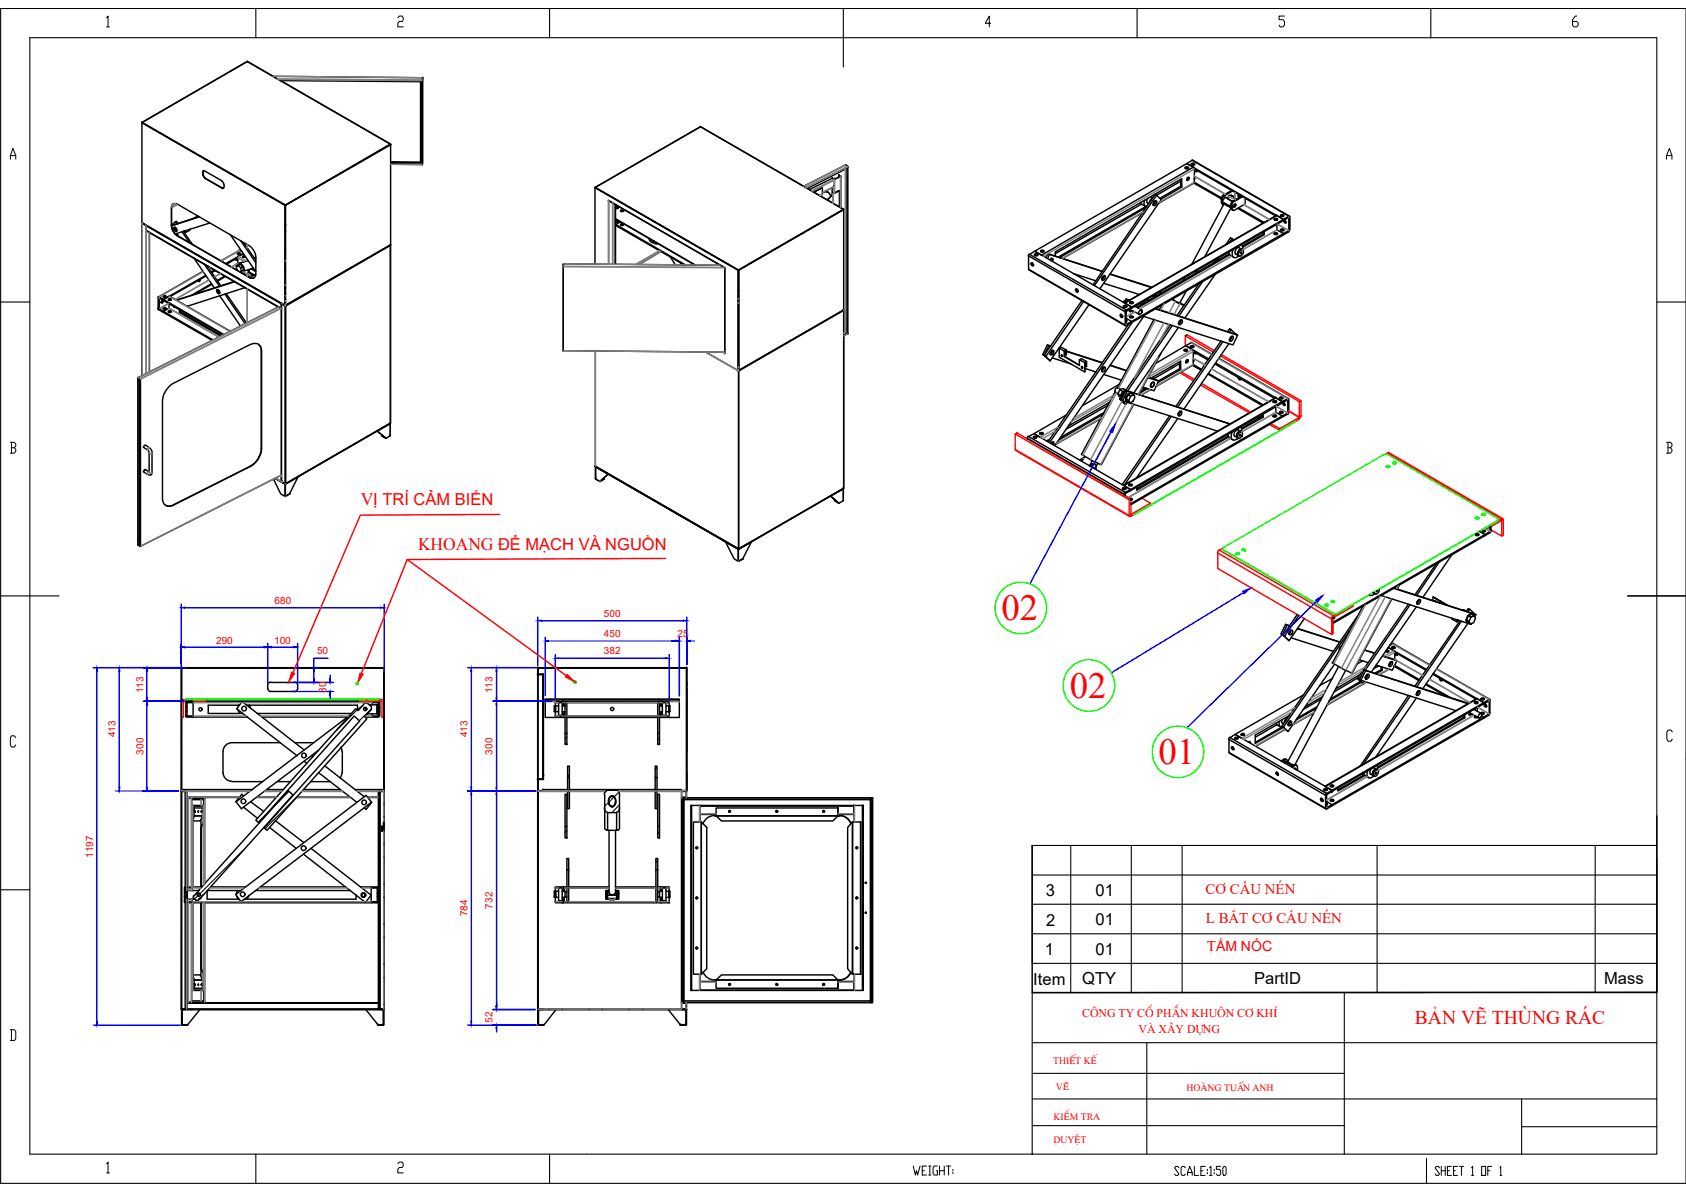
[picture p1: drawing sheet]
<svg xmlns="http://www.w3.org/2000/svg" width="297mm" height="210mm" viewBox="0 0 297 210" stroke-linecap="round" stroke-linejoin="round" font-family="sans-serif">
<defs><g id="words">
<g font-size="6.5" fill="#f00">
<text x="176.5" y="109.1">02</text>
<text x="188.5" y="122.8">02</text>
<text x="204.1" y="134.5">01</text>
</g>
<text font-size="3.4" fill="#f00" x="249.3" y="180.4">BẢN VẼ THÙNG RÁC</text>
<g font-size="3.1" fill="#f00">
<text x="63.5" y="88.9">VỊ TRÍ CẢM BIẾN</text>
<text x="73.6" y="96.9">KHOANG ĐỂ MẠCH VÀ NGUỒN</text>
</g>
<g font-size="2.9">
<text x="184.3" y="157.8">3</text>
<text x="193" y="157.8">01</text>
<text x="184.3" y="163">2</text>
<text x="193" y="162.9">01</text>
<text x="182" y="173.5">Item</text>
<text x="184.1" y="168.2">1</text>
<text x="190.7" y="173.3">QTY</text>
<text x="193" y="168.1">01</text>
<text x="221" y="173.2">PartID</text>
<text x="282.6" y="173.2">Mass</text>
</g>
<g font-size="2.6" fill="#f00">
<text x="212.4" y="157.4">CƠ CẤU NÉN</text>
<text x="212.5" y="162.6">L BẮT CƠ CẤU NÉN</text>
<text x="212.6" y="167.5">TẤM NÓC</text>
</g>
<g font-size="2.1" fill="#f00">
<text x="190.7" y="179">c«ng ty cæ phÇn khu«n c¬ khÝ</text>
<text x="200.6" y="181.8">vµ x©y dùng</text>
</g>
<g font-size="1.8" fill="#f00">
<text x="48.4" y="106.3">680</text>
<text x="38.1" y="113.3">290</text>
<text x="48.3" y="113.3">100</text>
<text x="106.4" y="112.2">450</text>
<text x="106.4" y="108.6">500</text>
<text x="119.4" y="112.2">25</text>
<text x="55.9" y="115.2">50</text>
<text x="106.4" y="115.2">382</text>
<text x="25.3" y="122.1" transform="rotate(-90 25.3 122.1)">113</text>
<text x="57.5" y="122" transform="rotate(-90 57.5 122)">30</text>
<text x="86.8" y="122.1" transform="rotate(-90 86.8 122.1)">113</text>
<text x="20.4" y="129.8" transform="rotate(-90 20.4 129.8)">413</text>
<text x="82.3" y="129.8" transform="rotate(-90 82.3 129.8)">413</text>
<text x="25.3" y="132.9" transform="rotate(-90 25.3 132.9)">300</text>
<text x="86.8" y="132.9" transform="rotate(-90 86.8 132.9)">300</text>
<text x="16.4" y="151" transform="rotate(-90 16.4 151)">1197</text>
<text x="82.3" y="161.3" transform="rotate(-90 82.3 161.3)">784</text>
<text x="86.8" y="160" transform="rotate(-90 86.8 160)">732</text>
<text x="86.8" y="180.1" transform="rotate(-90 86.8 180.1)">52</text>
</g>
<g font-size="1.7" fill="#f00">
<text x="185.5" y="187.4">thiÕt kÕ</text>
<text x="186" y="191.9">vÏ</text>
<text x="185.6" y="197.2">kiÓm tra</text>
<text x="209" y="192.1">HOµNG TUÊN ANH</text>
<text x="185.6" y="201.3">duyÖt</text>
</g>
</g></defs>
<!-- layer: 0 -->
<g fill="none" stroke="#000" stroke-width=".25">
<path d="M48.1 13.4l26.3 .3M74.3 14.2l-.2 .2v14.3l.2 .2M74.4 14.1l-.1 .1zM74.4 14.1v14.8l-.1-14.7-.2 .2-24.7-.2M74.4 13.7v.4zM74.4 13.7v15.2M74.4 13.7v.4M25 21.6v17.6l25.2 14.6 .1-17.7M25 21.6l18.5-10.8 25.3 14.6M25 39.3l25.3 14.5M25 21.6l18.6-10.8 25.2 14.6M25 39.2v26.9"/>
<path d="M25.1 21.6l25.2 14.5-25.3-14.5zM25.1 39.3l.6 .4zM25.1 39.3h.1M25.3 39.4l.4 .3M25.7 39.7h-.1M30.2 36.6v3.1l.6-.6 .3 .3M30.2 39.6l.3 1.1 .9 .9M30.3 36l.3-.2 .7 .2 12.8 7.3 .5 .7 .4 .7 .1 3.5a.71 .71 0 0 1-.4 .7 .71 .71 0 0 1-.8 0l-13-7.6-.5-.7-.2-.6v-3.6zM30.5 35.9l-.2 .3-.1 .5M30.8 39.1l.3-.1 .3 .3M31 35.8l-.7 .4M31 35.8l-.7 .5"/>
<path d="M31.2 36l-1 .5M34.9 38.1l-.8 .4M35 38.1l-4.8 1.6M35.1 38.2l-4.9 1.6M35.7 30.3l.1 .5-.1-.5a.22 .22 0 0 1 .2-.2 .22 .22 0 0 1 .2 0l3 1.7M35.7 30.7l.4 .6M35.8 30.7l.4 .6M35.8 30l-.1 .3M36.1 31.4l3.1 1.7zM36.9 39.3l-6 1.9M39.1 31.8l.3 .7M39.1 33.1h.2"/>
<path d="M39.5 32.5v.4a.22 .22 0 0 1-.1 .3 .22 .22 0 0 1-.3-.1M50.3 36.1l18.5-10.7v.1zM50.3 36.1l-.1 17.7 .1 .1M50.3 36.1v17.7M68.8 25.4v17.7l-18.5 10.7M68.8 28.7h5.3h-5.3M68.8 28.9l5.5 .1M68.8 28.5h5.3M74.1 28.7l.2 .2M74.3 28.9l.1 .1M104.8 33h.1M104.9 33l18.5-10.7 25.2 14.6"/>
<path d="M104.9 33.1l-.1-.1v13.5M107.2 35.3l20.5 11.9v15.1v-15.1zM108.4 36v10.5M108.4 39.5l.1 .2h-.1M108.4 38.8l.5 .4M108.4 38.5l14.1 8.1M108.5 38.9l-.1 .1a.23 .23 0 0 0 .2 .2 .23 .23 0 0 0 .3-.1M108.5 39.7l12 6.9M108.7 39h-.2M108.9 36.5v.1M108.9 36.5h-.3l-.2 .1 .2-.1 .4 .1M109.1 39l-.2 .2v-.3l-.5-.3 14 8"/>
<path d="M109.3 39.1l-.8 .4 12.3 7.1M109.3 37.1l.5-.1 .1 .1-.1 .1h-.4zM109.3 39.5l.2-.1a.18 .18 0 0 1 .3 0 .18 .18 0 0 1 0 .3h-.1a.22 .22 0 0 1-.2 0 .22 .22 0 0 1-.2-.2zM109.4 39.6h.4M109.8 37v.1M109.8 37.1h-.4l-.1 .1 .2-.1h.3v.1M141.6 32.8l7.4-3.7 .3 .2-.2 .4-6.9 3.5M143.4 33.8l1.5-.7zM144.8 34.2h.1M144.9 33.1v1.2l-.3 .2M145.1 33.8a.93 .93 0 0 1 1.3 .8M145.3 33.7l.5 .1"/>
<path d="M145.8 33.8l.2 .1M146.6 31.3l.3 .3zM146.6 33.1v1.2M146.6 31.4l-4 2M146.7 34.1h.1M146.8 34.1l-.9 1v.2v-.2zM146.8 34.1h.1M146.9 31.6v.1M146.9 31.6h.1M146.9 32.9h.1M146.9 32.9l-2 1M147 31.5h.1"/>
<path d="M147 31.6l1.1-.6zM147 31.7v1.2M147.8 30.8l.3 .2M147.9 33.6l-1.1 .5 1.1-.5v2.8M148.1 31v.1M148.1 31l-.3-.2v.4M148.1 31v5.5M148.6 36.9v17.7l-18.5 10.6M149 29.1l.3 .2v29.5M149.1 29.7v28.9l-.5 .3 .5-.3 .2 .2M149.3 29.4v29.4l-.2-.2v-28.9zM201 35.6l.2 .5"/>
<path d="M201.2 35.9l-15.3 8.8M201.3 37.4l-14.1 8.1M201.7 35.3a.87 .87 0 0 0 .2 1.1l-.6-.4M201.9 36.5l-15.2 8.9M202.1 36.2l-15.6 9M202.2 34.9l-.1 .3a.43 .43 0 0 0 .3 .6M202.7 34.6l.4 .2M202.9 35.1l-.3 .4M203 34.9l-.4 .5-.1 .3M203.3 35.5l.3-.2a.4 .4 0 0 1 .2 .4 .4 .4 0 0 1-.2 .4 .28 .28 0 0 1-.5 0 .28 .28 0 0 1 .1-.4zM203.4 34.3v.1M203.5 35.3l-.1 .5-.3 .2"/>
<path d="M203.8 34.4l.8 .8-10.8 15.6M203.8 34.4l-11 15.9M203.8 34.4l-.3-.2-10.9 15.9M208 31.9l-4.2 2.5M208 31.6v1.2M208.2 32.9v-1.4l-22.3 12.9v.7M208.2 32.9l-.2-.1-3.6 2.1M208.2 32.9l-3.7 2.2M208.8 29.6h.5M208.8 29.4h.1a.25 .25 0 0 1 .3 0 .25 .25 0 0 1 .1 .2v.1a.26 .26 0 0 1-.3 0 .26 .26 0 0 1-.2-.3zM209.2 31.4l.1-.1a.2 .2 0 0 1 .3 .1 .2 .2 0 0 1-.2 .3 .18 .18 0 0 1-.3 .1 .18 .18 0 0 1 .1-.3zM209.2 31.3l.1 .2"/>
<path d="M209.3 31.2l-.2 .5M209.9 28.9l.2-.2a.26 .26 0 0 1 .4 .3l-.3 .1h-.3zM209.9 29h.5M210 29v.1M210.1 28.2h-.1M210.2 28.2l17 9.9M210.2 29.4l.2 .3M210.3 32.2l4.9 2.8M210.4 32.1h-.1M210.4 32.2l-6.3 3.6M210.4 31.3v.3M210.5 29.8a.29 .29 0 0 0 .1 .3 .29 .29 0 0 0 .3 .1v-.1"/>
<path d="M210.7 29.9l.2 .2M215.2 34.8l-4.8-2.7v-2.3l14.3 8.2M215.2 35.6l.1 .3M215.3 35.7l-.1-.1v-.5l.1 .1 .1 .7 .2 .1M215.3 35.9l.2 .1M215.6 34.3l-.4 .5-.1 .3M215.6 35.9l-5.6 10.6M215.7 35.9l.2 .1M215.8 35.8l-.2 .1 1.3 .6-.2-.2M215.8 34.4l-.4 .5-.1 .3M215.8 34.7l1.4 .8-.5 .8-1.4-.8zM215.8 34.7l.5 .2"/>
<path d="M215.9 36l.9 .5M216.2 34.9l.9 .6M216.3 35l.2-.5a.81 .81 0 0 1 1.1 .6l-.1 .2M216.9 34.4l.6 .3zM216.9 36.5l-4.6 8.7M216.9 36.6l.1 .3M217 33.6l-1.4 .7 .2 .2 1.4-.9M217 36.9l.2 .1M217.3 35.3l-.4 .5-.1 .3M217.4 36.1l.1-.1a.16 .16 0 0 1 .2 0 .16 .16 0 0 1 0 .2v.1a.21 .21 0 0 1-.2 .2 .21 .21 0 0 1-.2-.2 .21 .21 0 0 1 .1-.2zM217.5 36l-.2 .2M217.5 35.4l-.4 .4-.1 .4"/>
<path d="M217.5 35.9l-.2 .5M217.6 35l.2 .1M218 36.7l4.5 2.6M218.2 36.6l4.5 2.6M218.2 34.3l.2 .4M218.3 34.3l.1 .3M218.3 34.3l.2 .3M218.4 34.4l-.1-.1a.28 .28 0 0 0-.2 .3 .28 .28 0 0 0 .1 .2M218.7 34.6l-1.4 .7 .2 .2 1.4-.9M219.3 36l-1.8 1a.29 .29 0 0 1-.3 0 .29 .29 0 0 1-.1-.3v-.5l-.2-.1v.5l.2 .1M219.3 35.8l-.1 .2M219.4 35v.8"/>
<path d="M224.5 38.6l.1-.1h.4a.22 .22 0 0 1 0 .2 .22 .22 0 0 1-.2 .1h-.3zM224.5 38.7h.5M224.8 37.9h.2M224.8 37.9l-26.7 15.5 .3-.7M225 39.5v1l1.1 .6-26.7 15.5v.2l-1 .5v-.2l1-.5-1-.6M225 38.7v.1M225.6 37.9l.1-.1a.26 .26 0 0 1 .3 0 .26 .26 0 0 1 .2 .3h-.5zM225.6 38h.6M226.1 38.6l-1.1-.7-26.8 15.5 1.2 .7M226.1 38.6l-26.7 15.5M226.1 38.8l-26.7 15.5M226.2 38.8a.31 .31 0 0 0 .1 .4 .31 .31 0 0 0 .3 0"/>
<path d="M226.3 38.7l.3 .4M226.3 38.7l.3 .5M227 38l.2 .1M227.1 38.1l-17.1-9.9-.9 .6 17 9.8v.2M227.1 38.3v-.2l-1 .5M227.1 38.3l.2-.1v2.3l-.2 .1zM227.1 38.3l-1 .5M25.7 40.6l23.9 13.8M25.8 40.5h.1M26.3 40.9v24.6M27.8 54.3l.2 .3M27.9 52.4l.2 .1v1.9l-.2-.1z"/>
<path d="M28 52.3h-.1M28.1 52.3l.7 .4v.2l-.7-.4zM28.4 53.1l.2-.2a.21 .21 0 0 1 .1 .3 .21 .21 0 0 1-.3 0zM28.6 52.9l-.2 .3M28.8 54.4h.4M28.8 52.3h.4M28.8 55v-.2l8.7 5.1M28.8 52.7l10.6 6.2M28.8 52.9l10.5 6.1M28.8 55l8.5 4.9M29.6 52.7l.2-.1a.18 .18 0 0 1 .3 0 .18 .18 0 0 1 0 .3zM29.7 54.9h.4"/>
<path d="M29.8 53.5v.8l-1 .5-.7-.4v.2l.7 .4M29.8 54.7a.18 .18 0 0 1 .3 0 .18 .18 0 0 1 0 .3 .22 .22 0 0 1-.3 0 .22 .22 0 0 1-.1-.2zM29.8 52.2l-1 .5M29.8 52.8v.1M29.8 52.2h-.1M29.9 52.2l10.7 6.1M30.1 52.8h.1M30.1 52.7h-.4M30.5 53.9l.2 .2h.1M30.7 40h.2l.2 .3a.23 .23 0 0 1 0 .3 .23 .23 0 0 1-.3 0l-.2-.3zM30.8 40l.1 .4 .3 .2M31.2 41.1l.3 .6"/>
<path d="M31.3 41.6l12.7 7.3M31.6 54.5v.5l7.2 4.2M31.6 55l.2-.1 7.2 4.2M31.8 54.6v.3M32.1 40.8l1.3 1.9M32.3 40.7l1.6 2.3M32.6 40.6v.3l-.2-.2M32.6 40.7h-.2M32.7 40.6v.3l-.3-.1v-.1M33.5 40.4v.1l-.8 .4M34.1 45.4l3.7 5.3M35.1 49.2l-.2 .2"/>
<path d="M35.3 49.2l-.1 .4h-.2v-.2M35.7 47.8l-7.8 4.5M36 46.5l2.7 3.9M36.2 48.5l-7.4 4.2M36.3 48.6l-6.3 3.6M36.5 46.8l2.4 3.5M36.9 47.1l-.1 .1M37.3 49.9l-3.5 2.1M37.3 50.1l-2.8 1.6M37.8 47.5l-.5 .4M38 47.7l-.7 .3M38.2 51a.41 .41 0 0 1 .5 .2 .41 .41 0 0 1-.1 .5l-.3-.2-.2-.2z"/>
<path d="M38.3 51l.2 .4M38.4 51v.1a.35 .35 0 0 0 .3 .4M38.5 51.3l.2 .2M38.7 52.1l3.6 5.3M39.6 48.6l-1.3 .8M39.6 51.8l3.6 5.2M39.7 48.7l-1.4 .8M39.9 51.7l3.5 5.2M40.6 41.3l4.5 6.6M41.3 49.6l-10.3 3.3M41.3 49.6l-10.2 3.3M41.6 46.6l2.1-.7-2.1 .7 .1 .3"/>
<path d="M41.6 45.4l-.2 .3M41.7 47.4l-.1 .1M41.8 44.6l.2-.1a.19 .19 0 0 1 .3 0 .19 .19 0 0 1-.1 .3h-.3zM41.8 45.4v.1a.21 .21 0 0 1 0 .3 .21 .21 0 0 1-.3 0v-.2M41.9 44.7h.4M41.9 46.5v-1.1l-2 1.1M42 46.8l-.4 .1 .1 .6 .1 .1M42 45l-.2 .3M42 46.5l-.1 .2M42 45.1l.8-.4-3 1.7M42.1 44l.1 .1M42.1 44.1l-3.2 1.8"/>
<path d="M42.2 44.1l.4 .2M42.2 44.7v.1M42.3 46.5l-.7 .4M42.4 47.2l-.4-.4 .3-.3 .5 .5-.4 .2 .1 .6-.2 .1M42.4 42.4l2.7 3.9M42.5 47.7a.39 .39 0 0 0 .5-.2 .39 .39 0 0 0-.2-.5l-.1-.2a.5 .5 0 0 0-.6-.3 .76 .76 0 0 1 .9 .7v.4l-.2 .1M42.7 47.9l1.4 .8M42.7 45.2h.5l-.4 .1M42.8 47l.1 .5-.4 .3M42.9 42.7l2.2 3.1M43.1 45.1a.18 .18 0 0 0-.3 0 .18 .18 0 0 0 0 .2M43.2 50.6l-10.3 3.3"/>
<path d="M43.7 47.5v.5M43.7 48l.9 .5M43.9 48.9l.5 .1 .4-.1M43.9 47.5v.4l.9 .5M43.9 47.9l-.2 .1M44.2 47.3l.8 .5M44.6 47.3h.1M44.6 47.2l-2.2 .7M44.8 45.5l.3-.1-.2 .1M45 48.4l-1.1 .4M45.1 48.4l-1.3 .3M49 54.1l-24.7 12.4v29.5"/>
<path d="M49.5 53.4v.1M49.6 53.5l-23.9-13.8v.8l23.9 13.8M49.6 53.5v31.3l.6 .4M49.6 53.5l.7 .3M49.6 53.4v31.4M49.6 53.4l.4 .3M49.6 53.5l.6 .4M49.6 53.4v.1M50 53.7h.1M50.2 53.9v31.3M50.3 53.8l-.1 .1M50.3 53.8h.1"/>
<path d="M68.8 43.2l-18.5 10.7M68.8 43.2v31.3l-18.5 10.7v-31.3M68.8 43.2l-18.5 10.6M68.8 43.1v31.4M99.2 46.5v15.3M99.2 46.9v.1M114.3 42l.2 .5a.29 .29 0 0 0 .3 .2 .29 .29 0 0 0 .3-.2M114.7 42.2l.1 .2v-.1M115 42.6l.4 .3h.4M115.1 42.6l-.1 .1M115.2 42.5l-.1 .1zM116.3 44.2l-4.2 2.4"/>
<path d="M116.3 44.2l-4.1 2.4M116.4 44.3l-3.8 2.3M118.1 45.2l.9 1.4M119.9 46.3l.2 .3M120.4 46.6h.1M126.9 46.7l-27.6-.2-.1 15.3M130.1 47.5l-25.3-14.4 25.3 14.5M130.1 47.5v.1M130.1 47.5l18.5-10.6-18.4 10.7v17.6l-.1-17.6M130.1 47.6l-.1 17.6M130.1 51v.1M148.6 54.5v.1"/>
<path d="M148.6 54.6h.1M148.6 54.6l-18.5 10.7M148.6 54.6v31.4l-18.4 10.6M148.6 54.6v31.4M148.6 54.6l-18.4 10.7v31.3M149 58.5l.1 .1M149.3 58.8l-.7 .4M181.2 47.4l.1 .1M181.3 47.5l17 9.9M181.3 44.7l-.1 .4M181.4 44.8l.9-.6 17.1 9.9-1 .5zM181.7 46.3h.1l.2 .2a.2 .2 0 0 1 .1 .3 .2 .2 0 0 1-.3 0z"/>
<path d="M181.8 46.3l.3 .4M182.2 44.8l.2-.1h.3a.17 .17 0 0 1 .2 .2 .18 .18 0 0 1-.3 .2l-.3-.1zM182.2 45l.4-.1 .2 .1M182.3 44.2l26.8-15.4 1.1 .6-26.7 15.5zM183.3 44.3h.6M183.4 44.1a.26 .26 0 0 1 .4 0 .26 .26 0 0 1 .1 .3h-.1a.23 .23 0 0 1-.3 0 .23 .23 0 0 1-.1-.3zM184.6 44.7l9.6 3.1-9.3-3M184.9 44.8l-.3-.1-.3 .7M184.9 44.8l-.3 .7M185 45.8l.2-.2a.2 .2 0 0 1 .2-.1 .2 .2 0 0 1 .1 .3l-.1 .2M185.2 45.5l-.1 .3M189.1 48.2l3.9 1.2"/>
<path d="M189.5 50.9a.32 .32 0 0 1 .4 .2 .32 .32 0 0 1-.1 .4l-.2-.2zM189.7 51l.2 .2M189.7 50.9l.2 .4M190.6 52.9l-6.7 9.7M190.9 53.1l-6.6 9.7M191.9 53.6l-6.9 9.9M194.3 48.7a.26 .26 0 0 1 .4-.1 .26 .26 0 0 1 0 .4l-.1 .1a.28 .28 0 0 1-.2 .3 .28 .28 0 0 1-.3-.2v-.3zM194.4 49.9l6.3 2M194.5 48.5l-.1 .4-.3 .3 .3-.3zM195.6 48.3l7.3 2.3M195.6 48.2l7.3 2.4M197.3 55.4l.2-.1a.29 .29 0 0 1 .3 .3 .29 .29 0 0 1-.3 .3z"/>
<path d="M197.5 55.3l.2 .5M197.5 55.5l.3 .2M197.9 53.9l.1-.1a.26 .26 0 0 1 .4 0 .26 .26 0 0 1 .1 .3h-.3l-.3-.1zM198 54v.1M198.2 53.9v.2M198.2 57.2l.2 .1M198.4 54.6l-.2 .3M198.4 52.7l-.5 .5M198.4 56.5v.1M198.4 54.6v.2l-.2 .1-17-9.8v2.3l17 9.8v-2.3M198.4 56.3l.2 .1-.2 .2M198.4 52.7l.3 .1"/>
<path d="M198.4 52.7l.6 .2M198.4 53.9l-.5 .1M198.7 52.8l.2 .1M198.7 52.8l-.1 .3M198.9 57.1l-14.3 20.7M198.9 54.8l.2 .1M199 54.5l.1 .4 .5-.2M199.1 53.2l.3-.1a.19 .19 0 0 1 .2 .1 .19 .19 0 0 1 0 .2h-.1a.26 .26 0 0 1-.3 .1 .26 .26 0 0 1-.1-.3zM199.1 55.7h.3a.19 .19 0 0 1 .2 0 .19 .19 0 0 1 0 .3h-.1a.26 .26 0 0 1-.3 0 .26 .26 0 0 1-.1-.3zM199.1 53.3h.5M199.1 55.9h.5M199.1 54.4l.1 .1"/>
<path d="M199.2 54.6l1.5 .7M199.4 54.1v.2l-1 .5v2.3l-.2 .1M199.5 56.7l-14.6 21.2M199.9 53.9l1.3 .7M200 53.9h.1M200.8 53.4l.3 .2M200.8 54.7l.2-.1a.38 .38 0 0 1 .2 .4 .38 .38 0 0 1-.2 .3 .21 .21 0 0 1-.4 0 .21 .21 0 0 1 0-.3zM200.8 53.4l.4 .2M201.3 55.7l15.9 5 .8-1.7M201.5 55.7l-15.6 22.8M201.7 52.9l-.4 .5M202.4 52.5l-.4 .6"/>
<path d="M203.1 52l.2 .3M203.3 56.2l-6.5 12.1M203.4 51.9l-.3 .2M203.6 54.3l14.4 4.7-14.4-4.6M203.8 51.7l-.2 .4M204.6 51.3l-.4 .5M204.6 53.8l-.3 .7M206.2 57.2l-8.9 13.1M206.4 52.7l.7 .4M206.6 57.3l-7.9 11.5M206.6 52.6l.1 .1M206.7 52.5l-.1 .2 1.3 .7"/>
<path d="M207 53.1l.8 .4M207.6 57.6l-7.8 11.6M207.8 56.6a.31 .31 0 0 1 .4-.2 .31 .31 0 0 1 .1 .5h-.1a.31 .31 0 0 1-.4 .3 .31 .31 0 0 1-.1-.5zM207.9 53.3l.7 .5M207.9 53.4l.7 .4M208 56.4v.3l-.4 .4M208.7 48.9l-.2 .5M209 51.2l-1.2 2.2M209.2 59l-.4 .2M211 47.6l-.3 .4M211.3 49.9l-3.9 5.6M211.9 49.6l-4.2 6.1"/>
<path d="M214.1 48.3l-5.3 7.7M214.2 45.8l-.4 .5M214.7 45.4l-.3 .5M216.5 44.4l.1 .5 .7 .4M216.6 44.7l-16.1 9.3M216.6 44.9l-16.1 9.3v-.6M216.6 42.6l.5-.6-.3-.1-.8 1.1M216.8 59.4a.26 .26 0 0 1 .3-.2 .26 .26 0 0 1 .2 .3l-.2 .4a.25 .25 0 0 1-.3 .2 .25 .25 0 0 1-.2-.4zM216.9 59.2l-.3 .6M216.9 58.1l.8 .7M216.9 58.1l-.3 .4M216.9 58.1l-.3-.2-.3 .5"/>
<path d="M217 59.2v.4l-.4 .3M217.1 42l.2 .3M217.3 43.9l-.1 .3a.73 .73 0 0 0 .5 1.2l.6-.3-.6-.4a.84 .84 0 0 1 .6-1.1l.4 .3M218.4 44l-.2 .2a.47 .47 0 0 0 0 .8h-.1a.83 .83 0 0 1 .6-1.1zM218.4 44.2a.35 .35 0 0 1 .5-.2 .35 .35 0 0 1 .1 .5v.2a.51 .51 0 0 1-.8 .3 .6 .6 0 0 1 .2-.8zM218.7 43.1l.2 .3v.6M218.7 43.9l.2 .1M222.6 40.9v.3l-3.7 2.1M222.6 41.2l.1 .1M222.7 40.8v.5l-3.8 2.2M223.9 40.1l-.2 .1M224.5 41.2h.5"/>
<path d="M224.5 41h.1a.22 .22 0 0 1 .4 0 .22 .22 0 0 1 0 .3h-.1a.25 .25 0 0 1-.3 0 .25 .25 0 0 1-.1-.3zM225.6 40.4h.1a.32 .32 0 0 1 .3-.1 .32 .32 0 0 1 .2 .3h-.1a.3 .3 0 0 1-.3 .1 .3 .3 0 0 1-.2-.3zM225.6 40.6h.6M226.1 41.1l1-.5v.2l-1 .6zM226.1 41.4l-26.7 15.4M227.2 40.5l-.2 .3M24.3 66.6v29.4l.3 .2M24.3 66.6l.4 .2M24.3 66.5v.1M24.6 66.8h.2v29.4h-.2zM24.7 66.7v.1M24.7 66.7l-.3-.2 .3 .3"/>
<path d="M25.3 78.7v.1M25.3 78.7l.1-.2 .2-.1a1.55 1.55 0 0 1 1.2 1.3v3.7l-.2 .3h-.3l-.9-.5M25.4 78.8l.7 .5 .2 .3v3.6M30 67.9l.5-.4 13.6-6.8a1.27 1.27 0 0 1 1.4-.1 1.27 1.27 0 0 1 .6 1.2v17.2a3.7 3.7 0 0 1-2 3.1l-13.5 6.8a1.23 1.23 0 0 1-1.4 .1 1.23 1.23 0 0 1-.6-1.2v-17.4l.3-1 .4-.8zM45.5 60.6l.1 .1a1.44 1.44 0 0 1 .4 1.1h.1M46 61.8l.1 17.2M46 79a3.8 3.8 0 0 1-1.9 3.1l-13.5 6.8M66.5 75.9l1.5 1.3-.8-.5 .6 .3M67.4 76.6l-.2 .1M68.7 76.7h.1M68.8 74.6v2.1l-.8 .5-1.5-1.3M68.8 74.5h.1"/>
<path d="M68.8 74.6v2.1M68.8 74.5l-18.5 10.7M68.8 74.6l-2.3 1.3M68.8 74.6l-18.5 10.7M99.2 61.8l28.5 .2M104.9 61.8v20.3l25.2 14.6M124.4 62l5.6 3.2M130 65.3h.1M130.1 65.2h-.1M130.1 65.3h.1M130.1 65.2v33.6M181 77.4v-.2l17 9.8 .2-.1v-.2"/>
<path d="M181.2 76.8l-.2 .3M181.2 76.9l1-.5 17 9.8-1 .5zM182 76.9l.3-.1a.26 .26 0 0 1 .4 .3h-.2a.3 .3 0 0 1-.3 .1 .3 .3 0 0 1-.2-.3zM182.6 77h-.5M182.6 77.1l-.2 .1M183.2 76.2h.1a.26 .26 0 0 1 .3-.1 .26 .26 0 0 1 .2 .3l-.4 .2-.2-.2zM183.2 76.4h.5M183.9 62.6h.1M184.3 62.8l-.4-.2 1.1 .9M184.3 62.8l.7 .7M184.5 60.7l.7 .2M184.6 77.5v.2"/>
<path d="M184.8 77.6l-.2-.1-.1 .2M184.8 60.9l-.3-.2-.8 1.8 .2 .1M184.8 60.9l-.9 1.7M184.8 60.9l.3 .1M185.2 61.9a.25 .25 0 0 1 .2-.2 .25 .25 0 0 1 .3 .2l-.1 .3a.3 .3 0 0 1-.3 .3 .3 .3 0 0 1-.3-.4zM185.2 78.1l.1-.2a.2 .2 0 0 1 .2-.1 .2 .2 0 0 1 .2 .1l-.1 .4M185.2 62.1l-.2 .2M185.3 61.7l-.1 .4M185.4 77.8l-.1 .4M185.4 61.7l-.1 .4-.3 .3M185.4 63l3.3 1.1M186.5 61.4l.1 .1"/>
<path d="M186.5 61.4h.1M186.6 61.3l.9 .5v1l2.7 1.6v-1.1l.9 .6v1.6l-4.5-2.6zM186.6 61.3l.3-.2 1 .5-.4 .2M187 62.5l.2 .3M187.5 62.8l2.7 1.5M187.6 62.4l.2 .1M187.9 61.6l-.1 .9v-.8l-.2 .2v.9M187.9 73.1l-5.7 3.3 1.1 .6M187.9 61.9l6.3 2M187.9 61.8l6.3 2.1M190.2 63.3l.3-.1 .9 .5v.9v-.8l-.3 .1v1.6M190.5 80l.2 .1"/>
<path d="M190.5 64.6l.2 .1v.2l-.2-.2zM190.6 64.5l.1 .3M190.6 64.7h.1M191.1 64.4l.3 .2M191.1 64.9l2 .6M191.4 63.7l-.3 .2M194 73.7l-8 4.6M194.3 64.8a.26 .26 0 0 1 .4-.1 .26 .26 0 0 1 0 .4 .31 .31 0 0 1-.4 .4 .31 .31 0 0 1-.2-.4zM194.4 64.6l-.4 .6M194.4 72.9l-7.8 4.5M194.5 64.6v.3l-.4 .4M194.5 65.9l3.1 1.1"/>
<path d="M194.5 72.6l-7.7 4.5M195.2 71.3l-7.4 4.3M195.5 70.8l-7.3 4.2M195.6 64.4l2.9 .9M195.6 64.3l2.9 .9M196.5 69l-6 11M197 69.4l.2 .4 .3 .2M197.2 67.7l-6.5 3.7M197.3 68.6l.6-.2 .5 .3-.6 .2-.4 .7 .1 .3M197.3 68.6l-.3 .8 .4 .2M197.3 70.3l1.1 .9-.9-.7M197.3 68.6l.5 .3"/>
<path d="M197.3 70.3l.2 .2M197.5 68.6l-.5-.3a.48 .48 0 0 0-.5 .2 .48 .48 0 0 0 0 .6l.5 .2M197.5 70.4v.1M197.8 70.6l-.3-.2 .9-1.7 .2 .2-.8 1.7 16.7 5.3M198.2 69l-.4 .3-.1 .4M198.4 68.7l18.3 5.9M198.4 70.3l.2 .4 .5 .3M198.6 70.8l-.2 .4M198.6 68.9l18 5.7M198.7 69.5l.5-.2 .6 .2M199.2 69.8l.6-.3 .1 .4-.3 .7-.5 .4-.2-.5zM199.2 69.8l-.5-.3-.3 .8 .5 .2"/>
<path d="M199.4 69.3a.93 .93 0 0 0-.9 .4 .93 .93 0 0 0 0 .9l.1 .1M199.5 69.4a.44 .44 0 0 0-.8 0l-.2 .4a.58 .58 0 0 0 .2 1v-.1M199.8 71.2l-5.8 10.6M201.3 68.2l.4 .3M201.4 68.2l.2 .3M201.9 68.4l-.9 .5M202.2 68.4l-1.4 .9M202.2 66.5l1.9 .6M202.3 66.5l1.8 .6M202.7 68.6l-1.7 1M202.8 67.5h.1a.26 .26 0 0 1 .3-.2 .26 .26 0 0 1 .1 .4l-.1 .2a.28 .28 0 0 1-.3 .3 .28 .28 0 0 1-.2-.5zM202.8 67.5l.1-.1a.25 .25 0 0 1 .3-.1 .25 .25 0 0 1 .2 .3l-.2 .3a.29 .29 0 0 1-.4 .3 .29 .29 0 0 1 0-.5z"/>
<path d="M204.1 67.1l-.8 1.7-2-.6M204.6 62.1l-4 7.3M206 73.3l-8.3 12M206.4 73.3l-8.3 12.1M207.5 73.7l-7.2 10.4M207.7 72.6l.1-.1a.25 .25 0 0 1 .4 0 .25 .25 0 0 1-.1 .4 .32 .32 0 0 1-.3 .4 .32 .32 0 0 1-.2-.5zM207.8 72.4l-.3 .5M207.8 64l-4.6 2.7v-.3M207.8 63.7v1.2M207.9 72.4v.3l-.3 .4M208 65.1l-.2-.2-3.7 2.2M208 65.1v-1.5l-5.2 3"/>
<path d="M208 65.1l-4 2.2M208.6 61.6l.2-.1a.23 .23 0 0 1 .3 0 .23 .23 0 0 1 0 .3 .33 .33 0 0 1-.5-.2zM208.6 61.7h.5M208.8 61.7v.1M208.9 60.9l4.1 2.3M208.9 60.9l-5.3 3.1M208.9 60.9l1.1 .7M209 63.4l.2-.1a.26 .26 0 0 1 .1 .4 .26 .26 0 0 1-.4 .1zM209 63.5h.2M209.2 63.3l-.3 .5M209.7 60.9h.5a.16 .16 0 0 1 .2 .1 .16 .16 0 0 1-.2 .2l-.5-.1zM209.7 61.1h.6"/>
<path d="M209.9 60.4l-1 .5M209.9 61.1v.1M210 60.3h-.2M210 60.4l3.5 2M210 61.5l.2 .3M210.1 64.4l1.5 .8M210.2 64.2l-.1 .1M210.2 64.3l-6.5 3.7M210.2 63.4l.2 .1-.2 .2M210.2 63.6l.1 .1M210.3 61.9v.2a.24 .24 0 0 0 .2 .2 .24 .24 0 0 0 .2-.1v-.1M210.5 62l.2 .2"/>
<path d="M212.8 63.4l-2.6-1.5v2.3l1.5 .9M212.8 65.9l9.6 5.5M212.9 65.8l9.7 5.5M214 64.1l10.5 6M214.2 63.9l11.7 6.8v.3M214.7 63.1l12.3 7.1M215.1 60l-7.9 11.5M215.4 60.2l-7.9 11.5M216.3 76.5l.1 .1M216.4 76.5l.1 .5 .7 .4M216.4 76.8l-16.1 9.3M216.5 76.9l-16.2 9.4v-.5"/>
<path d="M216.5 60.5l-7.9 11.5M217.1 76l-.1 .4a.74 .74 0 0 0 .5 1.1l.6-.3M217.9 75.7l.7 .3M217.9 75.7l-.4 .3-.1 .7 .6 .4M218 77.1l.2 .1M218.2 66.5v.1a.22 .22 0 0 0 .1 .3 .22 .22 0 0 0 .3-.1v-.1M218.2 76.3l.1-.1a.35 .35 0 0 1 .5-.1 .35 .35 0 0 1 0 .6l-.2 .4a.3 .3 0 0 1-.5 .1 .3 .3 0 0 1-.1-.5zM218.3 66.5l.2 .3M218.4 75.9l.2 .1M218.4 76.6l.2-.1-.2 .3zM218.4 76l-.5 .6v.3l.1 .2M218.6 75.2l.1 .3v.6"/>
<path d="M218.6 76a.7 .7 0 0 0-.6 .3 .7 .7 0 0 0 0 .8M218.6 76l.2 .1M222.4 73v.3l-3.7 2.1M222.4 73.3l.2 .1M222.6 72.9v.5l-3.9 2.2M223.7 72.2l-.2 .1M224.3 73.2l.1-.1a.26 .26 0 0 1 .3 0 .26 .26 0 0 1 .1 .3 .3 .3 0 0 1-.3 0 .3 .3 0 0 1-.2-.2zM224.3 70.8h.5M224.3 73.3h.5M224.3 70.6h.2a.26 .26 0 0 1 .3-.1 .26 .26 0 0 1 .1 .3l-.4 .1-.2-.1zM224.4 73.3l-.1 .1M224.6 70h.2"/>
<path d="M224.6 70.1l-26.6 15.3M224.8 71.6v1l1.1 .7-26.7 15.4M224.8 70.8v.1M225.4 70l.3-.1h.2a.16 .16 0 0 1 .1 .2 .16 .16 0 0 1-.1 .2 .32 .32 0 0 1-.3 0 .32 .32 0 0 1-.2-.3zM225.4 72.6l.1-.1a.24 .24 0 0 1 .4-.1 .24 .24 0 0 1 0 .4l-.4-.1zM225.4 70.2h.6M225.4 72.6h.6M225.5 75.5v.3M225.9 73.3l1-.6v.2l-1 .5zM225.9 71l-26.7 15.4M225.9 73.4l-26.7 15.5M226 72.7l-.4-.1-.1 .1"/>
<path d="M226 70.9v.1a.33 .33 0 0 0 .4 .4v-.2M226.1 70.8l.3 .4M226.1 70.8l.3 .5M226.8 70.2h.2M226.9 70.4v-.2l-1 .5M226.9 70.4l.2-.1v2.3l-.2 .1zM226.9 70.4l-1 .6M227.1 72.6l-.2 .3M25.3 83v.1M25.3 83l.3-.4 .7 .5M29.1 88.9a1.31 1.31 0 0 0 1.5 0M48.2 84.4l1.3 2.6 .7 .4"/>
<path d="M49.5 83.8v.1M49.6 83.7l-24.9 12.5h.1M49.6 84.8l-1.1-.6 1.7 1.1v2.1M49.6 84.8l.1 .1M49.6 84.8h.1M49.7 84.9h.1M49.7 84.9l.6 .3M50.2 87.3h.1M50.2 85.2h.1M50.2 87.4h.1M50.3 85.3l2.2-1.3-1.5 3M50.3 85.2l-1.8-1 1.8 1.1"/>
<path d="M50.3 85.3v2.1M51 87h.1M51 87l-.7 .4M104.9 82.1l25.2 14.6zM104.9 82.1h.1M104.9 82.2v2.1M104.9 82.1l25.2 14.5M105 84.4v-2.2l2.2 1.3-1.6 1.2M105 84.3h.1M105 84.4l.7 .4M105 84.4l.6 .3M105.6 84.7h.1"/>
<path d="M105.7 84.7v.1M106.3 84.2l.1 .2-.7 .3M106.4 84.4l-.7 .4M107.2 83.5l-1.5 1.2M127.8 95.4l2.2 1.3v2.1l-.7-.4zM130 98.8h.1M130 96.6h.1M130.1 96.7l2.3-1.3-1.5 3M130.2 96.6l-.1 .1M130.9 98.4l-.8 .4M146.3 87.3l1.5 1.3-1.4-1.3 2.2-1.2v2.1M147.1 88.2l.7 .4 .8-.4"/>
<path d="M147.2 88.1l-.1 .1 .5 .3M148.6 86h.1M148.6 86.1v2.1M148.6 86l-18.5 10.7M190.7 80.7l-.5 .3M190.8 80.9l-.4 .2M190.8 80.2l1.3 .7M190.9 80.6l-.2 .1M191.1 80.4l-.5 .9M192.1 80.9l.8 .4M192.1 82.1l.5-.3a.26 .26 0 0 1 .4 0 .26 .26 0 0 1 .1 .3v.5M192.5 81.1l-.6 .9 .6-.3 .1 .1"/>
<path d="M192.6 82.4l.2-.1v.2M192.7 82.3v.2M192.7 81.7h-.3M192.8 81.7l.2 .1M192.9 81.3l1 .5M193.4 81.6l-.3 .6M193.9 81.7l.1 .1M197.7 86l.5-.1a.16 .16 0 0 1 .2 .1 .16 .16 0 0 1-.2 .2h-.3zM197.9 86.1v.1M198 85.5l26.8-15.4 1.1 .6-26.7 15.5zM198 86.1v.1M198 87v.2"/>
<path d="M198.2 86.7l-.2 .3M198.2 86.1h-.5M198.3 86.1h.1M198.9 85.5h.5M198.9 85.3h.2a.22 .22 0 0 1 .3 0 .22 .22 0 0 1 0 .3h-.1a.25 .25 0 0 1-.3 0 .25 .25 0 0 1-.1-.3zM199.1 87.7l.3 .1a.17 .17 0 0 1 .1 .2 .17 .17 0 0 1-.3 .1M199.2 87.9l.2 .1M199.2 86.2v.2l-1 .5v.4M199.2 86.3l-.2 .1M253 99.3l-3.7 5.4M253.6 98.9l-4 5.9M255.8 97.6l-5.1 7.6"/>
<path d="M260 94.1l.1-.1a.25 .25 0 0 1 .3-.1 .25 .25 0 0 1 .1 .3v.1a.3 .3 0 0 1-.4 0 .3 .3 0 0 1-.1-.2zM260 91.2l-.1 .1M260.5 94.2l-.3-.1-.2 .2M260.7 93.6l.9 .5 .9-.5M261.3 93.5l.3 .1M261.6 93.4l.1 .1a.31 .31 0 0 1-.5 .1M261.6 94.3l-26.7 15.5M262.5 93.6v.2l-.9 .5v-.2l-26.7 15.5M262.5 92.8v.8M262.7 93.5l-.2 .3M262.7 92.7v.8l-.2 .1M31.9 117.6v21.6"/>
<path d="M32 117.6v21.6h.2l-.2 .1h.2l.1-.3v.4M32 117.6h.1M32 117.6h35.6M67.6 117.6h.1M67.6 117.6v21.6M67.7 117.6v21.6M94.7 118.7l.1 .1M94.7 117.6v21.6M94.8 117.6h.1M94.8 118.8h.9M94.8 117.6h26.2M94.8 117.6v1.1h.9"/>
<path d="M95.6 118.7h.1M95.7 118.8v.6v-.6M95.7 119.4v17.2zM95.7 118.8h-.9v18.4h.9M95.7 118.8v18.4M121 117.6h.1M121 117.6v21.6M121 117.6v2.6M225.9 111.8l1.2 1M226.5 110l.7 .2-.5-.1-.8 1.7M226.5 110l-.8 1.7 .2 .1M226.5 110l.2 .1"/>
<path d="M227.2 111.2a.3 .3 0 0 1 .4-.2 .3 .3 0 0 1 .1 .5 .33 .33 0 0 1-.5 .3 .33 .33 0 0 1 0-.6zM227.3 111.4l-.2 .2M227.4 111l-.3 .5M227.4 110.9l-.1 .5M227.4 112.3l7.5 2.4M228.5 108.2l-2.5 3.7 .3 .1 2.5-3.6M228.6 110.7l7.5 2.4M228.6 110.7l7.4 2.4M229.8 108.9l-2.7 3.9-.8-.8M234.7 116.7l.2 .1M234.7 119.5l-2.2 1.2M234.9 108.7l-.1 .1"/>
<path d="M234.9 108.8l.2 .1M235 108.9h-.2M235 116.9l1.3 .7M235.1 108.7v.2M235.1 116.9l-8.2 11.9-.8-.7M235.8 117.4l-8.9 16.7 1 .6M236.3 117.6l.8 .5M236.3 113.8l-.3 .4v.2M237.2 118.1h-.2M238.1 118.5h.1M238.1 118.5l-1-.5-9 16.7M239.1 108.6l-13.2 19.3 .2 .2 11.7-17.1"/>
<path d="M239.1 119.5l1.1 .9M239.1 119.4l-4 2.4M239.1 119.5l.3 .1M239.5 118.8l-4.2 2.5M239.5 116.2l1.5 .5M239.7 120l-5.3 3.1M239.8 119.1l-.4 .5 .8 .8 .3-.4M240.1 116.4l-1 .5M240.1 106.7l-5.4 10M240.3 118l18.4 5.9M240.4 114.5l1.8 .5M240.6 118.1l-.3-.1-.8 1.6 .3 .2"/>
<path d="M240.7 119.1l-.2 .2M240.7 118.9a.27 .27 0 0 1 .4-.2 .27 .27 0 0 1 .1 .5l-.1 .2a.29 .29 0 0 1-.3 .2 .29 .29 0 0 1-.3-.3zM240.8 118.7l-.1 .4M241 118.7v.1a.56 .56 0 0 1-.5 .6M241.9 104.4l.1 .1M242 104.5l.2 .1a.73 .73 0 0 1-1 .2h.1M242.6 117.1l-.2 .2M242.7 104l-.2 .1M242.9 117.3l-.9 .5M243 103.8l-.1 .4a.54 .54 0 0 1-.7 .4l-.1-.3M243.3 117.4v.6M243.4 104.9l15.8 5.1 .1-.2"/>
<path d="M243.5 118h-.2l-1.1 .5M243.5 118l-1 .7M243.5 117.4v.6M243.6 115.5l2.3 .7 .2 .2-2.5-.9M244.3 114.5a.27 .27 0 0 1 .3 0 .27 .27 0 0 1 .1 .3h-.4l-.2-.1h.5M244.7 117.8l-1.6 1M244.8 116.7l.1-.1a.25 .25 0 0 1 .3-.1 .25 .25 0 0 1 .1 .3l-.1 .3a.29 .29 0 0 1-.4 .3 .29 .29 0 0 1 0-.5zM245 116.6v.3l-.3 .3M245.2 114l.1-.1a.26 .26 0 0 1 .3-.1 .26 .26 0 0 1 .1 .3 .3 .3 0 0 1-.3 .1 .3 .3 0 0 1-.2-.2zM245.2 105.4l-7 13.1M245.3 113.4l-.5 .2M245.3 114.1h.1"/>
<path d="M245.4 113.3l6.5 3.8M245.4 113.3h-.1M245.5 114.6l-.9-.6 6.7 3.9M245.5 103.6l14.5 4.6M245.5 114.5l.2 .4M245.6 103.5l14.4 4.7M245.6 117.3l4.4 2.6M245.7 117.1l-.1 .1M245.7 114.1h-.5M245.7 116.1v-1.3l5.5 3.2M245.7 117.2l4.3 2.5M245.7 114.1h.1"/>
<path d="M245.8 114.9v.3a.22 .22 0 0 0 .1 .2 .22 .22 0 0 0 .3 0v-.2M245.9 115l.2 .3M246.1 116.4l-.8 1.6-2.9-.9M246.6 103l-.4 .7M248.1 106.4l-9 13.1M248.5 106.5l-8 11.5M249.5 106.8l-7.9 11.5M249.7 105.8a.29 .29 0 0 1 .3-.2 .29 .29 0 0 1 .3 .2l-.1 .3a.3 .3 0 0 1-.3 .3 .3 .3 0 0 1-.3-.4zM249.7 106l-.1 .2M249.9 105.6l-.1 .4M250 105.6l-.1 .4-.3 .3M252.4 118.7l7.6 4.4"/>
<path d="M252.5 105.1v.7M252.5 118.6l8.9 5.1M252.8 105.9v-.1l.2 .2M252.8 105.7v.2M253.1 117.8l9.4 5.4M253.6 119.4l.1 .4a.18 .18 0 0 0 .3 .1 .18 .18 0 0 0 0-.2M253.8 119.5l.2 .3M254.8 106.5l-2.3-1.4 2.6 1.5M255.8 108.8v.2l.9 .5M256.7 109.1v.4l.3-.2M256.9 109.2l-.2 .2v-.3l.2 .2M257.2 109.3l-7.9 11.5"/>
<path d="M257.5 109.4l-7.9 11.5M257.7 107.4h.2l.5 .2M258.3 107.7l.4-.5 .2 .1-.3 .4M258.3 109.2l.2 .4M258.4 109.2l.2 .4 .5 .3M258.5 109.6h.1M258.6 109.8l-7.9 11.5M258.7 108.4l.6-.2 .4 .2M258.9 107.3l.9 .8M259.1 108.7l-.3 .7-.4-.2 .3-.8 .4 .3 .6-.3 .3 .5-.4 .7-.5 .3-.3-.5M259.4 108.2a.95 .95 0 0 0-1.1 1.1M259.5 108.3a.68 .68 0 0 0-.7-.1 .68 .68 0 0 0-.4 .7 .5 .5 0 0 0 .3 .8"/>
<path d="M260 108.2l-.2 .4M31.9 139.4v38.3M32 139.4h.1M32 139.4h12.1M32 139.4v38.3M32.2 139.2v.1M32.3 139h12.1M32.6 139.4v16.8M32.7 126.1l.2 .2M32.8 123.7v.9h.1M32.8 123.1v.1M32.8 124.6v.6"/>
<path d="M32.9 139.4v1M32.9 123.5l-.2 .2M32.9 125.2h-.1v.9M32.9 125.2v.9h1.1v.2h-1.1M32.9 123.5h1.1v.2h-1.1v.9M32.9 124.6v.6M34 126.3h9.6M34 123.7v2.4M36.4 123.5h26.8M39.3 136a1.56 1.56 0 0 0 1.5 1.6M40.8 130.8a1.56 1.56 0 0 0-1.5 1.5v3.8M40.9 130.8h8.5"/>
<path d="M40.9 137.6h5.4M41.9 124.9l.4 .7M42.1 124.1l-.1 .3M42.2 124.2h-5.5v1.4h6.1M43.5 124.2h19.5v.7M43.9 124.1l.2 .5M45.3 125.6h16.7M46.2 126.3h15M46.7 139.4h2.9M47 139h3M47.2 120.7v.6M47.2 121.2l.2 .5 .3 .1"/>
<path d="M47.7 120.1l-.5 .3v.3M47.7 120.2h4.2M47.7 121.8h4.2M48.9 137.6h2.3M51.9 120.1l.3 .1 .2 .5M52 130.8h3.2M52.4 120.7v.6M52.4 121.2l-.2 .5-.3 .1M53.2 139.4h7.2M53.5 139h6.4M53.6 132.1l-10.9-8.6-1 1.3 10.6 8.3M53.6 134.1l.5 .3"/>
<path d="M54.7 137.6h3.5M54.9 133.1l.2 .2M56.1 136.1l6.8 5.2M57.2 134.8l7 5.5M60 131.6l.2 .7M60.2 136l-.3 1M60.3 132.4v3.7M61.7 125.9l-20.1 15.3 .9 1.2 13.6-10.3M62.5 139h4.8M62.9 139.4h4.7M63.9 124.2l-1 .8M64.1 124l-1 1.1-.4-.3-17.6 19.6 .5 .5 16.8-18.8 1 .9-16.9 18.8 .5 .4 17.6-19.6-.4-.4 1.1-1.1"/>
<path d="M64.1 124.6l.4 .2-.1 .3M64.4 126.3h1.2M64.4 123.8l.2-.1 .2 .2M64.7 125.7h1.7M64.8 123.9l-.5-.1-.2 .2M64.9 123.9l.4 .4M65.1 124.1h1.3M65.3 124.3l.1 .2-.1 .5M65.6 123.5v.2h1.1v.9M65.6 123.7v.4M65.6 125.7v.4M66.5 124.6h.2v.6h-.2z"/>
<path d="M66.5 124.6v-.5h.2v.5M66.5 125.2v.5h.2v-.5M66.5 124.1v1.6M66.6 123.5l.3 .2M66.7 125.2v.9h-1.1v.2h1l.3-.2M66.7 124.6h.2M66.7 125.2h.2M66.7 139.4v38.3h.3v-38.3h-.3v1M66.9 124.6v1.5M66.9 123.7v.9M67.4 139.3h.2h-.2M67.4 139.3h.1"/>
<path d="M67.4 139.3l-.1-.3v.4M67.4 139.2h.2M67.6 139.2h.1M67.6 139.4h.1M67.6 139.4v38.3h-.7l.7 .1-.1 2.6M67.7 139.4v38.3M94.7 139.4v38.3M94.8 137.1l-.1 .1M94.8 139.2h.1M94.8 137.3v1.9h.1M94.8 139.4h.1M94.8 137.3v1.9"/>
<path d="M94.8 139.4v38.3M94.8 137.2h.9M94.9 139.2l-.1 .1 .2 .1h-.2M94.9 139.2h.5M95 139.3h.4zM95 139.4h.4M95.4 139.2l.1 .1zM95.5 139.2h.1M95.6 139.3h.1M95.6 139.3l-.2 .1h4.6M95.7 137.2v-.6v.6M95.7 137.2l-.9 .1"/>
<path d="M96.1 123.1h23.6v.1h-23.6zM96.1 123.2v3.1h3.5M96.1 123.5h1.7M97.8 123.7v.6M97.8 125.3v.8M97.9 124.3v1M98.4 124.3h-.8v1h.8M98.4 123.7v2.3h.6v-2.3M99 124.3h.6M99 125.3h.6M99.1 123.5l.3 .2M99.2 124.2v.1"/>
<path d="M99.2 125.3v.3M99.4 126.1l-.3 .2M99.4 124.2v.1M99.4 125.3v.3M99.6 123.7h-.2v.5h-.2v-.5h-1.4v-.2h20.1v.2h-1.4v.5h-.2v-.5h-.1M99.6 126.1h-.2v-.5h-.2v.5h-1.4v.2h1.8M99.6 129.1h.3v2h-.3zM99.6 129.1v-5.6h.3v5.6M99.9 126.3h16M99.9 123.7h16M99.9 126.1h16M100 134.9h.3v2h-.3z"/>
<path d="M100 136.9v5.5h.3v-5.5M100 139h-4.4v.3M100.3 139.4h6.4M100.3 139h15.1M106.5 139.9v6l.3 .2 .2 .1v-3.1h1.6v3.1l.5-.2v-3.7M107 139.1a.7 .7 0 0 0-.5 .8M107 139.2h1.6M108.6 139.1a.7 .7 0 0 1 .5 .8M109 139.4h6.4M109.1 139.9v2.4M115.4 134.9h.3v2h-.3zM115.4 136.9v5.5h.3v-5.5"/>
<path d="M115.7 139h4.2v.3l.1-.3v.3M115.7 139.4h5.2M115.9 129.1h.3v2h-.3zM115.9 129.1v-5.6h.3v5.6M116.2 126.1h.1v-.5h.2v.5h1.4v.2h-1.7M116.2 124.3h.5M116.2 125.3h.5M116.3 126.1l.2 .2M116.3 124.2v.1M116.3 125.3v.3M116.5 123.5l-.2 .2M116.5 124.2v.1"/>
<path d="M116.5 125.3v.3M116.7 123.7v2.3h.6v-2.3M117.3 124.3h.7v1h-.7M117.8 124.3v1zM117.9 123.5h1.8M117.9 123.7v.6M117.9 125.3v.8M119.7 123.2v3.1h-3.5M120 139.3l.8 .1M120 139.3h.1M120 139.2h.8M120.1 139.4v1"/>
<path d="M120.2 139.2l.2 .1zM120.4 139.3h.4M120.4 139.2h.4M120.9 139.3h-.1l.1 .1M120.9 139.4v1M121 121.8v9v-9M121 139.2h.1M121 139.2h-.2l.2 .1M121 139.2v-1.6v1.6M121 120.2v.5zM121 121.8v-.5v.5M121 130.8v1.6v-1.6"/>
<path d="M121 137.6v-1.5v1.5M121 139.4v1.1M121 121.8h.1M121 120.7v.6M121 132.4v3.7M216.5 132.5h.1M216.6 132.6l17 9.9M216.6 129.8l-.1 .4M216.7 129.9l.9-.6 17.1 9.9-1 .5zM217 131.5l.2 .1a.22 .22 0 0 1 .2 .2 .22 .22 0 0 1-.2 .3l-.2-.3zM217.1 131.5l.3 .4M217.2 131.5h.1"/>
<path d="M217.5 130l.2-.2 .4 .1a.27 .27 0 0 1-.2 .3 .27 .27 0 0 1-.3-.1zM217.5 130h.6M218.6 129.3a.33 .33 0 0 1 .4-.2 .33 .33 0 0 1 .3 .3l-.5 .1zM218.6 129.4h.6M219.9 130.7h.1a.16 .16 0 0 1 .3-.1 .16 .16 0 0 1 0 .2M220.1 130.6v.1M224.8 127.3l.2 .4M224.8 136h.2l.2 .2a.16 .16 0 0 1 0 .2 .16 .16 0 0 1-.2 0l-.2-.2zM224.9 136l.3 .5M225 127.6l-3.8 2.2M225 127.7l.6 .3M225.3 127a.78 .78 0 0 0 .5 1.1"/>
<path d="M225.9 134.1l.5-.3a.26 .26 0 0 1 .3 0 .26 .26 0 0 1 .1 .3v.2l.2 .1M225.9 127.9l1 .9M225.9 126.8a.46 .46 0 0 0 .2 .7M225.9 128l-4.7 2.7M226.2 134.3l.2-.2 1.3 .7M226.4 133.8l-.2-.1-.5 .3M226.4 134.1l.5 .2M226.4 128.4l-5.2 3M226.4 133.7h-.2M226.5 133.6l.2 .2M226.6 126.3l.3 .2M226.6 126.7l-.2 .4"/>
<path d="M226.8 126.5l-.4 .3-.2 .5M226.9 134.2l-.1 .1M227 134.4l.7 .4M227.1 127.2a.27 .27 0 0 1 .4-.2 .27 .27 0 0 1 0 .4 .33 .33 0 0 1-.4 .4 .33 .33 0 0 1-.1-.6zM227.1 126l-5.9 3.4v1.5l4.8-2.8M227.2 126.9v.3l-.3 .4M227.3 127l-.1 .4-.3 .3M227.6 135.1l.5-.3a.29 .29 0 0 1 .3 0 .29 .29 0 0 1 .2 .2v.7M228.1 135.4l.2-.1v.2M228.1 134.8l-.1-.1-.6 .3M228.1 135.3v.1M228.2 134.7h-.3"/>
<path d="M228.3 134.7l.2 .1M229.6 122.4l-12 6.9 1.2 .7M231.5 125.5l-3.8 2.2M231.9 124.7l-3.6 2.1M232.1 124.4l-3.6 2.1M232.8 123.1l-3.2 1.8M233 122.7l-3 1.7M233.2 139.1h.6M233.3 138.9l.2-.1a.21 .21 0 0 1 .3 .1 .21 .21 0 0 1-.1 .3 .27 .27 0 0 1-.3 0 .27 .27 0 0 1-.1-.3zM233.3 139.1v.1M233.5 138.5l26.8-15.5 1.1 .7-26.7 15.5zM233.5 139v.2"/>
<path d="M233.7 139.7l-.2 .3M233.7 139.7v.2l-.2 .2-17-9.9v2.3l17 9.8v-2.2M234.4 138.3h.1a.25 .25 0 0 1 .3-.1 .25 .25 0 0 1 .1 .3 .3 .3 0 0 1-.3 .1 .3 .3 0 0 1-.2-.3zM234.4 138.4h.5M234.7 139.2v.2l-1 .5v2.3l-.2 .1M234.8 139.3l-.2 .2h-.2M239.9 120.1l-5.7 3.3M240 136.3l.2 .2M240.3 136.1l.2 .5M240.3 136.3l-.1 .2M240.4 136.4l-4.7 2.7M240.5 136.6l-4.8 2.7v-.5"/>
<path d="M240.6 136.6l.5 .3M240.8 120.1l-7 4.1M241 135.7l-.1 .2a.67 .67 0 0 0 0 .7 .67 .67 0 0 0 .6 .3M241.9 136.6l.2 .1M242 136.6l-.5 .4M242.1 135.9l.1-.1a.37 .37 0 0 1 .6-.1 .61 .61 0 0 1-.1 .8 .61 .61 0 0 1-.7 .1zM242.3 136.1l.2-.1-.1 .3zM242.6 135.5a.7 .7 0 0 0-.7 .3 .7 .7 0 0 0 0 .8M242.6 135.5l-.5-.3a.7 .7 0 0 0-.6 .4 .7 .7 0 0 0 0 .7l.4 .3M242.6 135.5l.1 .1M242.6 134.8l.1 .7M248.1 122.5l-8.5 12.4"/>
<path d="M248.5 122.6l-8.3 11.9M249.5 122.9l-7.1 10.4M249.6 121.9a.29 .29 0 0 1 .3-.3 .29 .29 0 0 1 .3 .3l-.1 .2a.33 .33 0 0 1-.5 .4 .33 .33 0 0 1 0-.6zM249.8 122.1l-.3 .2M249.9 121.6l-.2 .4M249.9 121.6v.4l-.4 .3M251.2 120.6l3.4 1.9M251.3 120.4l4.1 2.4M257.9 126v.3l-15.2 8.8M257.9 126.3l.1 .1M258 125.9v.5M258 126.4l-15.3 8.9"/>
<path d="M258.6 123.9l-18-5.8-.8 1.7 16.7 5.3M258.7 125.4l.2 .6 .5-.2M258.7 125.8l.2 .2M259 125.3v.3M259.1 125.6l1.4 .8M259.7 124.9l1.3 .7M259.8 123.8h.5M259.8 126.3h.5M259.8 124.9l.1 .1M259.9 123.5a.28 .28 0 0 1 .4 0 .28 .28 0 0 1 0 .4h-.3l-.2-.1zM260 126.1a.16 .16 0 0 0-.2 .1 .16 .16 0 0 0 .2 .2l.3-.1M260.1 123h.2"/>
<path d="M260.1 123l-26.7 15.5M260.3 123.8v.1M260.3 124.6v.7M260.7 125.7a.28 .28 0 0 1 .4 0 .28 .28 0 0 1-.1 .4l-.1 .1a.25 .25 0 0 1-.2 .3 .25 .25 0 0 1-.3-.3zM260.8 123.1l.3-.2a.26 .26 0 0 1 .4 .3 .4 .4 0 0 1-.7-.1zM260.8 125.6l.2-.2h.3a.16 .16 0 0 1 .2 .2 .16 .16 0 0 1-.2 .2h-.3M260.9 125.6l.5 .1M261 126l.4 .3M261.4 123.1h-.5M261.4 126.3l-26.7 15.4v.2l-1 .6v-.3l1-.5-1-.6M261.4 123.7l1-.5v.2l-1 .5M261.4 123.7v.2"/>
<path d="M261.4 123.2h.1M261.4 123.9l-26.7 15.5M261.4 126.5l-26.7 15.4M261.5 123.9l.3 .2a.23 .23 0 0 1 .1 .2 .23 .23 0 0 1-.2 .2 .39 .39 0 0 1-.2-.6zM261.6 123.9l.3 .5M262.3 123.2l.2 .1M262.4 125.7v.2l-1 .6v-.2M262.4 125.7l-1 .6M262.5 125.6l-.2 .3M262.5 123.3v2.3l-.1 .1M262.5 123.3l-.1 .1v2.3M32.5 157.3v.5"/>
<path d="M32.5 158.8l.2 .2M32.6 158.9v18.8M32.7 156.1l-.2 .3v.9h.3v-.9h1v-.2h-1M32.8 157.8h-.3v1M32.8 157.8v1h1v.2h-1M32.8 157.3v.5M32.9 157.3v-.5h-.1v.5h.1v.5h-.1v.5h.1v-.5M32.9 156.4v2.4M32.9 140.4h9.3M32.9 140.4v15.8M32.9 159v17.6M32.9 140.4h9.2"/>
<path d="M33 158.3h1.3M33 156.8h2M33.1 140.5h.6M33.1 140.5h.1M33.1 140.5v15.7M33.1 156.4v.4M33.1 158.3v.5M33.1 159v17.5M33.2 140.5h.5h-.5M33.7 140.5h2.4h-2.3v15.7M33.7 140.5l.1 .3h2.2l.1-.3M33.8 159v17.5v-.3h2.2l.1 .3"/>
<path d="M33.8 141.8h1.9M33.8 156.4v.4M33.8 158.3v.5M33.8 156.2h1.7M33.8 159h31.6M33.9 159v12.5h.1v-12.5M33.9 156.2v-11.4h.1v11.4M34 149.2v.3zM34 143.4v-1.4h1.8v1.3l-.1 .1M34 143.7h1.7M34 143.4h.1M34 141.8v14.4"/>
<path d="M34 159v15.4M34.1 157.7v.4M34.1 157.8l16.7-18.6 .8 .8-16.7 18.5M34.1 143.7h.1M34.1 158.2l.4 .3M34.1 143.7l-.1 .7M34.2 143.6v.1M34.2 143.7v-1.4h1.5v1.4M34.2 142.3l-.1 1.4M34.2 143.7l-.2 .9h1.3l.4-.9M34.3 142.8l.1 .2zM34.9 158.5h-.4"/>
<path d="M34.9 142.8l.1 .2zM35.2 157.3l-.3 .2 .1 .3M35.4 144.4v1.4M35.4 145.7v10.5M35.4 159v11.6M35.5 142.8v.2zM35.5 159v11.6M35.5 157.8a.54 .54 0 0 1-.5 .5M35.7 143.4h.1M35.7 143.6v.1M35.7 141.8l.1 .1M35.7 141.8h.2"/>
<path d="M35.8 144.8h.1M35.9 144.8l-.4 .9v10.5M35.9 144.8l-.4 .9M35.9 149.2v.3zM35.9 144.8v10.9M36 140.8v14.8M36 159v17.2M36.1 140.5l-.2 .3v14.9M36.1 140.5v15.1M36.1 159v17.5M36.5 156.9v1.4h5.6M36.5 156.8h5.9"/>
<path d="M37.1 156.2h6.1M41.5 157.5l23-17.4 1 1.2-23 17.5zM41.7 157.9l.3 .4M41.9 156.8l-.2 .5M42.9 140.2l-.3-.3-1 1.2M42.9 142.1l2.5 2M43.9 157.6l-.4 .7M44.2 141.2l2.3 1.7M45 156.8h16.8M45.2 140.4h3.5M45.3 140.4h3.4M45.6 144.9h.1"/>
<path d="M45.8 156.2h15.1M46.5 145.7v.1M47.5 145.7l4.7 3.7M48.5 144.5l5 3.9M52.2 140.4h9.6M52.2 140.4h9.5M54.8 149.4l10.6 8.2-1 1.3-10.9-8.5M62.7 157.6v.7h-19.7M63.5 156.2h1.9M64.8 140.4h1.9M65.4 156.4v2.4M65.5 141.3l-1 1.2-.3-.2"/>
<path d="M66.4 156.1l.3 .2v20.3M66.5 156.2h-1.1v.2h1.1v.9M66.5 157.8v1h-1.1v.2h1.1M66.5 157.3h.2M66.5 157.8h.2M66.5 157.3v.5M66.7 158.8l-.3 .2M66.7 140.4h-1.9M66.7 140.4v15.9M67.5 144.7l.1 .6zM67.5 145.3v1h-.2l-.1-.8v.8h.4M97.8 156.4v.5"/>
<path d="M97.8 158v.8M97.9 156.9v1.1zM98.4 156.9h-.8v1.1h.8M98.4 156.4v2.2h.6v-2.2M99 156.9h.6v1.1h-.6M99.1 156.1l.3 .2M99.2 156.8v.1M99.2 158v.3M99.4 158.8l-.3 .2M99.4 156.8v.1M99.4 158v.3M99.6 145.5h.3v2h-.3z"/>
<path d="M99.6 145.5v-5.6h.3v5.6M99.6 157.9h.3M99.6 157.1h.3M99.9 158.8h-.5v-.5h-.2v.5h-1.4v.2h20.1v-.2h-1.4v-.5h-.2v.5h-.4M99.9 156.2h-2.1v.2h1.4v.4h.2v-.4h.5M99.9 151.2h.3v2h-.3zM99.9 153.2v5.6h.3v-5.6M100.2 156.4h7.1M100.2 156.2h7.1M100.2 158.8h15.4M106.5 142.2a.7 .7 0 0 0 .5 .8M106.7 156.8h.2v.5h-.2z"/>
<path d="M106.7 157.3v.5h.2v-.5M106.7 157.8v.5h.2v-.5M106.9 156.8v1.5M107 158.3h.4M107 156.8h.3M107 146.2h1.6M107.3 146.2v11a.62 .62 0 0 0 .6 .4 .62 .62 0 0 0 .5-.4v-11M107.3 156.9h-.3v.7M107.3 141.1v.5M107.4 158.2l.1 .3 .4 .1 .4-.2 .1-.2M107.4 157.4l.3 .2 .7-.2M107.4 140.4a.53 .53 0 0 1 .9 0 1.09 1.09 0 0 1-.5 1.7 1.09 1.09 0 0 1-.4-1.7z"/>
<path d="M107.4 140.5a.61 .61 0 0 1 .8-.1 .61 .61 0 0 1 .2 .7 .64 .64 0 0 1-.6 .9 .64 .64 0 0 1-.6-.9zM108.3 158.3h.4M108.4 156.9h.2v.7h-1.6v.6h1.6v-.6M108.4 141.1v.5M108.4 156.8h.3M108.4 156.4h7.2M108.4 156.2h7.2M108.8 156.8h.2v.5h-.2zM108.8 157.3v.5h.2v-.5M108.8 157.8v.5h.2v-.5M108.8 156.8v1.5M109.1 142.2a.7 .7 0 0 1-.5 .8"/>
<path d="M115.6 153.2v-2h.3v2M115.6 153.2v5.6h.3v-5.6M115.6 153.2h.3M115.9 156.2h2v.2h-1.4v.4h-.2v-.4h-.4M115.9 145.5h.3v2h-.3zM115.9 145.5v-5.6h.3v5.6M115.9 157.9h.3M115.9 157.1h.3M116.3 158.8l.2 .2M116.3 156.8v.1M116.3 158v.3M116.5 156.1l-.2 .2"/>
<path d="M116.5 156.8v.1M116.5 158v.3M116.7 156.4v2.2h.6v-2.2M116.7 156.9h-.5v1.1h.5M117.3 156.9h.7v1.1h-.7M117.8 156.9v1.1zM117.9 156.4v.5M117.9 158v.8M120.1 140.4h.8M120.1 140.4v36.2M120.2 140.5l.2 .3h32.9l.3-.3-.3 .3v35.4l.3 .3M120.2 140.5l.2 .3"/>
<path d="M120.2 140.5v36M120.9 140.4h.1M121.8 141.8h-.1v32.6h.1M122.2 144.8h1.4v26.7h-1.4zM122.8 149.1l-.2 .2 .2 .2M122.8 158l-.2 .1 .2 .2M123.2 143.3v.1M123.2 141.8v.1M123.3 143.4h2.9M123.4 143.4v1.4M123.6 144.8l.9 .9v24.9l-.9 .9zM125.9 143.6a2.13 2.13 0 0 0-2 1.4"/>
<path d="M125.9 143.7h22M126.1 143.6v.1M126.2 142.3h21.4v1.4l-.9 .9h-19.6l-.9-.9zM128.5 142.7l-.1 .2 .1 .1M136.9 142.7l-.2 .2 .2 .1M145.1 142.7l-.1 .2 .1 .1M147.6 143.6v.1M147.6 143.6h.1M147.6 143.4h2.9M149.9 145a2.13 2.13 0 0 0-2-1.4 2.13 2.13 0 0 1 2 1.4M150.2 144.8l-.9 .9v24.9l.9 .9M150.2 144.8h1.4v26.7h-1.4z"/>
<path d="M150.2 144.8v26.7M150.4 143.4h.1M150.4 141.8h.1M150.5 143.3v-1.3v1.3M150.5 141.8v3M150.5 142h-27.2v1.3M151 149.1l-.2 .2 .2 .2M151 158l-.2 .1 .2 .2M151.9 141.8h.2v32.6h-.2v-32.6h-30.1v32.6h30.1M152.1 141.8v32.6M152.5 155.4l-.1 .1h.1M153.7 140.5h.1"/>
<path d="M153.7 140.5v36l-.1-36h-33.5l.1 36M153.7 140.5v36M232.6 140.6h.2l.2 .1a.23 .23 0 0 1 .1 .2 .23 .23 0 0 1-.2 .2l-.2-.1zM232.8 140.5l.3 .5M232.8 140.6l.2 .2M233.5 142.3l.2 .1M233.7 141.4l.2 .1-.2 .2M233.7 141.6h.1M234.4 140.9l.4-.1a.16 .16 0 0 1 .2 .1 .16 .16 0 0 1-.2 .2h-.4zM234.4 141h.5M32 177.8h.4h-.4M32 177.7h.1"/>
<path d="M32 177.7h.8l-.8 .1M32 177.8l.1 2.6M32 177.7h34.9M32.4 177.8h.2M32.6 177.8h34.4h-34.4M32.9 177.7v-1.1h33.8v1.1M32.9 176.6h33.8zM33.1 176.5l.1 .1M33.1 176.5h.7M33.2 176.5l2.9 .1zM33.8 174.4h2.1M34 166.8v.3z"/>
<path d="M34 172.9v1.4h1.8v-1.4M34 174.3h.1M34 172.6h.1M34 172.8h.1M34 171.9l.1 .7M34.2 172.6h.1M34.1 172.6l.1 1.4zM34.2 172.5h.1M34.2 172.6l-.2-.9h1.3l.4 .9M34.2 172.6h1.5M34.3 173.3l.1 .2zM34.9 173.3l.1 .2z"/>
<path d="M35.2 177.8l-2.1 2.6M35.4 170.4v1.4M35.4 170.6l.5 .9zM35.5 173.3v.2zM35.7 172.5h.1M35.7 172.6v1.4h-1.5M35.7 172.8l.1 .1M35.8 174.3l-.1 .1M35.8 171.5h.1v-12.5v17.2l.2 .3M35.9 166.8v.3zM64.4 177.8l2.1 2.6h1M67 177.8h.2"/>
<path d="M67 177.7h.6M67.2 177.8h.4h-.4M67.6 177.7h.1M94.8 177.8h.4h-.4M94.8 177.7h.1M94.8 177.7h.8l-.8 .1M94.8 177.8l.1 2.6M95.2 177.8h.2M95.4 177.8h24.9h-24.9M98 177.8l-2.2 2.6M117.7 177.8l2.1 2.6 1.1 .1h-1.1l1.1-.1v-2.6M120 177.7l-24.4 .1"/>
<path d="M120.1 176.6v1.1h.8M120.2 176.5l33.4 .1zM120.2 176.5l.2-.3h32.9l.3 .3M120.3 177.8h.7h-.4M120.4 176.2v-35.4v35.4l-.2 .3M120.9 176.6h-.8h.8v1.1M120.9 177.7h.1M120.9 177.7h-.9l.9 .1M120.9 177.8v2.6l.1-2.6M121 176.6v1.1M122.8 166.8l-.2 .1 .2 .2M123.2 174.3v.1"/>
<path d="M123.2 172.8v.1M123.3 172.9v1.4h27.2v-1.4M123.3 172.8h2.9M123.4 171.5v1.3M123.9 171.1a2.13 2.13 0 0 0 2 1.5M125.9 172.6h22M126.1 172.5h.1M128.5 173.2l-.1 .2 .1 .1M136.9 173.2l-.2 .2 .2 .1M145.1 173.2l-.1 .2 .1 .1M147.6 172.5h.1M147.6 172.6l-.9-.9h-19.6l-.9 .9v1.4h21.4v-1.4v1.4"/>
<path d="M147.6 172.8h2.9M149.9 171.2a2.13 2.13 0 0 1-2 1.4 2.13 2.13 0 0 0 2-1.4M150.4 174.3v.1M150.4 172.8v.1M150.5 171.5v2.9M151 166.8l-.2 .1 .2 .2M152.5 160.6l-.1 .1 .1 .1M153.6 176.5l.1 .1zM153.6 176.5h.1M153.7 176.5v.1M32 180.4h.1M32.1 180.4l1 .1z"/>
<path d="M66.5 180.4l1 .1zM94.8 180.4h.1M94.9 180.4l.9 .1zM94.9 180.4h.1"/>
<circle cx="108.7" cy="36.6" r=".23"/>
<circle cx="29" cy="52.2" r=".2"/>
<circle cx="29" cy="54.3" r=".2"/>
<circle cx="218.7" cy="44.5" r=".14"/>
<circle cx="187.1" cy="62.7" r=".12"/>
<circle cx="35.3" cy="124.9" r=".29"/>
<circle cx="43" cy="124.8" r=".41"/>
<circle cx="53.5" cy="133" r=".41"/>
<circle cx="64.3" cy="124.8" r=".29"/>
<circle cx="107.8" cy="124.8" r=".29"/>
<circle cx="35" cy="157.5" r=".29"/>
<circle cx="42.8" cy="157.5" r=".41"/>
<circle cx="42.9" cy="141.1" r=".41"/>
<circle cx="53.5" cy="149.4" r=".41"/>
<circle cx="64" cy="157.6" r=".41"/>
<circle cx="64" cy="157.6" r=".29"/>
<circle cx="64.2" cy="141.3" r=".41"/>
<circle cx="122.8" cy="158.1" r=".16"/>
<circle cx="122.8" cy="149.3" r=".16"/>
<circle cx="128.5" cy="142.9" r=".16"/>
<circle cx="136.9" cy="142.9" r=".16"/>
<circle cx="145.1" cy="142.9" r=".16"/>
<circle cx="151" cy="149.3" r=".16"/>
<circle cx="151" cy="158.1" r=".16"/>
<circle cx="152.5" cy="155.5" r=".1"/>
<circle cx="122.8" cy="166.9" r=".16"/>
<circle cx="128.5" cy="173.4" r=".16"/>
<circle cx="136.9" cy="173.4" r=".16"/>
<circle cx="145.1" cy="173.4" r=".16"/>
<circle cx="151" cy="166.9" r=".16"/>
<circle cx="152.5" cy="160.7" r=".1"/>
</g>
<g fill="#000" stroke="#000" stroke-width=".18">
<path d="M43.5 10.8h.1zM74 14.3l.2 .1zM74.3 14.1h.1zM74.3 13.6l.2 .1zM74.3 14.1h.2zM24.9 21.5h.2l-.1 .1zM25 39.2h.1v.1zM25.3 39.3l.1 .1zM25.6 39.6l.2 .1zM50.2 39.6h.1v.1zM50.2 39.8h.1v.2zM50.2 39.5l.1 .1z"/>
<path d="M50.2 36h.1v.2zM68.8 25.4h.1l-.1 .1zM74 28.7h.2l-.1 .1zM74.3 28.9h.1zM74.3 28.9h.2zM123.4 22.3h.1l-.1 .1zM145.8 35l.2 .1zM146.7 34.1h.2zM146.9 31.5h.1l-.1 .2zM148.6 36.8h.1l-.1 .1zM148.9 29l.1 .1zM149 29.1h.1z"/>
<path d="M149.1 29.6h.1l-.1 .2zM149.3 29.2l.1 .1zM210.4 31.5h.1zM217.1 35.4l.1 .1zM227 38.2h.1v.1zM28 52.4l.1 .1zM28 54.3l.1 .1zM29.7 54.2h.1v.1zM41.7 47.5h.1zM49.5 53.4h.1zM49.5 54.3h.1zM49.6 53.4l.1 .1z"/>
<path d="M50 53.6l.1 .1zM50.2 50.1h.1zM50.2 47.7h.1zM50.2 45.4l.1 .1zM50.2 52.1h.1v.1zM50.2 53.7h.1v.1zM50.2 53.5h.1v.1zM50.2 53.6h.1zM50.2 53.1l.1 .1zM50.2 52.7h.1v.2zM50.2 52.7h.1zM50.2 53.8h.1v.1z"/>
<path d="M50.2 47.3h.1v.1zM50.2 50.5l.1 .1zM50.2 51.7l.1 .1zM50.2 50.8h.1zM50.2 51.5h.1v.2zM50.2 40.5h.1zM50.2 40.7h.1zM50.2 44.7l.1 .1zM50.2 44.2h.1v.2zM50.2 43.7h.1v.2zM50.2 43.7h.1v.1zM68.7 43.1l.1 .1z"/>
<path d="M99.2 46.8l.1 .1zM99.2 46.4l.2 .1zM115.7 42.8l.2 .1zM127.6 47.1h.1v.1zM130 53.4h.2l-.1 .2zM130 51l.2 .1zM130 51.3h.2l-.1 .1zM130 47.5h.2l-.1 .2zM130 51.9l.2 .1zM130 52.1h.2l-.1 .1zM130 59.8l.2 .1zM130 59.7h.2l-.1 .2z"/>
<path d="M148.5 54.6h.1zM148.6 54.5l.1 .1zM148.9 58.5h.1zM149.1 58.6h.1zM149.3 58.7h.1l-.1 .1zM181.8 46.3h.1l-.1 .1zM189.6 50.8l.1 .1zM198.4 54.8h.1zM198.4 57.1h.1l-.1 .1zM198.4 53.9h.2l-.1 .2zM206.6 52.5h.1l-.1 .2zM224.9 40.4l.1 .1z"/>
<path d="M227 40.5h.1v.2zM24.2 66.5h.2zM24.3 66.5h.1zM24.5 66.6h.1v.1zM24.6 66.7l.2 .1zM67.9 77.1l.2 .1zM68.7 74.5l.1 .1zM68.7 74.5h.1zM99.2 61.7l.1 .1zM130 65.1h.2l-.1 .1zM130 64.6h.2zM130 65l.2 .1z"/>
<path d="M130 65.2l.2 .1zM130 64.3l.2 .1zM130 61.3h.2l-.1 .1zM130 62.9l.2 .1zM130 60.8h.2l-.1 .1zM182.5 77h.2l-.1 .1zM198.3 68.6l.1 .1zM224.7 72.6h.1zM226.8 70.3h.1v.2zM226.8 72.7h.1zM44 82.1h.1v.1zM49.5 84.7h.1v.2z"/>
<path d="M49.6 84.8h.2l-.1 .1zM50.2 87.3h.1v.2zM50.2 85.2h.1v.1zM50.2 85.1h.1v.2zM51 86.9h.1l-.1 .1zM104.8 82.1h.2zM104.9 84.3l.1 .1zM105.6 84.7h.1zM105.6 84.7h.2l-.1 .1zM106.3 84.3l.2 .1zM130 98.8h.2l-.1 .1zM130 96.6h.2l-.1 .1z"/>
<path d="M130.8 98.3l.1 .1zM147 88.1l.1 .1zM147.8 88.6h.1zM148.5 86h.1zM198.2 86.8l.1 .1zM262.4 93.5l.2 .1zM31.9 117.6h.2zM67.5 117.6h.2l-.1 .1zM94.7 117.6h.2l-.1 .1zM94.7 118.7h.2l-.1 .1zM95.6 118.7l.1 .1zM95.6 119.4h.1v.1z"/>
<path d="M95.7 119.4h.1l-.1 .1zM120.9 117.6h.1v.1zM245.6 117.3h.1v.1zM245.7 117.1l.1 .1zM31.9 139.2h.2zM31.9 139.3l.2 .1zM32.1 139.2h.1v.1zM32.2 139.2l.1 .1zM32.2 139.2l.2 .1zM32.2 139.3l.2 .1zM32.9 126l.1 .1zM32.9 123.7h.1z"/>
<path d="M32.9 139.3l.1 .1zM66.6 123.7h.1v.1zM66.6 126h.1v.1zM66.6 139.3l.1 .1zM67.2 139.2l.2 .1zM67.2 139.3l.2 .1zM67.3 139.2l.1 .1zM67.4 139.2h.1l-.1 .1zM67.5 139.2h.2l-.1 .1zM67.5 139.3l.2 .1zM94.7 137.2h.2l-.1 .1zM94.7 139.2h.2l-.1 .1z"/>
<path d="M94.7 139.3l.2 .1zM94.9 139.2h.1zM95 139.2l.1 .1zM95.5 139.2l.1 .1zM95.6 139.2l.1 .1zM95.6 139h.1zM95.6 137.1h.1v.2zM95.6 136.5l.1 .1zM95.7 136.5l.1 .1zM97.8 123.7h.1l-.1 .1zM97.8 126h.1l-.1 .1zM99.1 126l.1 .1z"/>
<path d="M99.1 123.7h.1zM116.4 123.7h.2l-.1 .1zM116.4 126h.2l-.1 .1zM117.8 123.7h.2l-.1 .1zM117.8 126h.2l-.1 .1zM119.9 139.2h.1zM119.9 139.2l.1 .1zM119.9 139.2l.2 .1zM120.7 139.2h.1v.1zM120.8 139.3l.2 .1zM120.9 139.2h.1zM233.7 139.9h.1z"/>
<path d="M239.9 136.2h.1v.2zM259.8 126.3h.1l-.1 .1zM259.8 124.9h.2l-.1 .2zM262.3 123.4h.1v.1zM262.3 125.6h.1v.2zM32.7 156.3h.1v.1zM32.7 158.7h.1v.1zM32.9 157.3h.1l-.1 .1zM33.1 140.4h.2l-.1 .2zM33.6 140.4h.2l-.1 .2zM33.7 140.4h.1v.2zM33.7 140.8h.1z"/>
<path d="M33.9 141.8h.1zM33.9 144.5l.1 .1zM34 144.7l.1 .1zM34.1 143.6l.1 .1zM34.1 143.6l.2 .1zM35 158.3h.1l-.1 .1zM35.6 143.6l.1 .1zM35.7 144.7l.2 .1zM35.8 144.7l.1 .1zM35.9 141.8h.1zM35.9 140.8h.1zM36 140.4h.1v.2z"/>
<path d="M65.4 141.3h.1zM66.4 156.3h.1v.1zM66.4 158.7h.1v.1zM97.8 156.3h.1l-.1 .1zM97.8 158.7l.1 .1zM99.1 158.7l.1 .1zM99.1 156.3l.1 .1zM116.4 156.3h.2l-.1 .1zM116.4 158.7h.2l-.1 .1zM117.8 156.3h.2l-.1 .1zM117.8 158.7h.2l-.1 .1zM117.8 158.9l.2 .1z"/>
<path d="M120.1 140.4h.2l-.1 .2zM120.4 140.8h.1zM120.8 140.3l.2 .1zM123.5 144.7l.1 .1zM126.1 143.6l.1 .1zM147.6 143.6l.1 .1zM147.6 142.2l.1 .1zM147.9 143.6l.1 .1zM150.2 144.7l.1 .1zM150.4 141.9h.1v.1zM150.4 143.2l.1 .1zM151.6 144.7l.1 .1z"/>
<path d="M152 141.8h.1zM153.3 140.8h.1zM153.5 140.4h.2l-.1 .2zM153.6 140.4h.1v.2zM153.7 140.4l.1 .1zM233.7 142.1l.1 .1zM31.9 177.7l.2 .1zM31.9 177.6l.2 .1zM32.3 177.7l.1 .1zM32.6 177.7l.1 .1zM32.8 177.6h.1l-.1 .2zM32.9 177.6l.1 .1z"/>
<path d="M33.1 176.4l.2 .1zM33.6 176.4l.2 .1zM33.6 177.7l.2 .1zM33.7 176.4l.1 .1zM33.7 176.2h.1v.1zM33.9 174.3l.1 .1zM33.9 171.6h.1v.1zM34 171.5h.1zM34.1 172.5h.1l-.1 .1zM34.1 172.5h.2l-.1 .1zM35.6 172.5h.1v.1zM35.7 171.5h.2z"/>
<path d="M35.8 171.5h.1zM35.9 174.3l.1 .1zM35.9 176.2h.1l-.1 .1zM36 176.4l.1 .1zM47.8 177.7l.1 .1zM62 177.7l.1 .1zM66.6 177.6h.1v.2zM66.8 177.6l.1 .1zM66.9 177.7l.1 .1zM67.2 177.7l.1 .1zM67.5 177.7l.2 .1zM67.5 177.6h.2l-.1 .2z"/>
<path d="M94.7 177.7l.2 .1zM94.7 177.6h.2l-.1 .2zM95.1 177.7l.1 .1zM95.4 177.7l.1 .1zM95.6 177.6l.1 .1zM120.1 176.4l.2 .1zM120.3 177.7l.1 .1zM120.4 176.2h.1zM120.5 177.7l.1 .1zM120.8 176.6h.2zM120.8 177.6l.2 .1zM120.9 177.7l.1 .1z"/>
<path d="M123.5 171.5h.1zM126.1 172.5h.1v.1zM147.6 172.5h.1l-.1 .1zM147.6 174h.1l-.1 .1zM147.9 172.5h.1l-.1 .1zM150.2 171.5h.1zM150.4 174.3h.1zM150.4 172.9h.1zM151.6 171.5h.1zM152 174.3l.1 .1zM153.3 176.2h.1zM153.5 176.4l.2 .1z"/>
<path d="M153.6 176.4l.1 .1zM32 180.4h.1v.1zM33 180.4h.1v.1zM66.5 180.4h.1zM66.5 180.3l.1 .1zM67.5 180.4h.1l-.1 .1zM94.8 180.4h.1v.1zM119.7 180.4h.2l-.1 .1zM119.7 180.3l.2 .1zM120.8 180.4h.2z"/>
</g>
<g fill="none" stroke="#808080" stroke-width=".25">
<path d="M48.1 13.4l26.3 .3M48.8 13.9l25.6 .2M49.1 14l25.2 .2M25.1 39.3v26.8M25.7 39.7v26.1M30.9 35.8l-.6 .4 .6-.4M31.2 36l-1 .5M68.8 28.9h5.5M107.2 35.3v11.2M107.3 35.4v11.1M107.9 35.8v10.7v-10.7M144.8 34.3l-.4 .2 .5-.2"/>
<path d="M146.8 34.1v1.7v-1.7M146.9 32.9v1.1M146.9 31.6l-3.9 2M147 31.7l-3.9 2M147 32.9l-2.1 1M147.1 31.6v2.3M148.1 31.1v5.4M149 29.8v28.7l-.4 .2 .4-.2zM149 29.1l-7.4 3.7M149.3 29.4l-7.3 3.7M149.3 29.3l-7.3 3.7M201.4 37.3l-14.2 8.2"/>
<path d="M210.4 29.8l-26.6 15.3M210.4 32.1l-6.2 3.6M215.9 34.2l-5.5-3.2 5.5 3.2M216.4 34.5l.2 .2M216.6 34.6l.9 .5M217.5 33.9v.9M217.6 33.9v1.1M217.6 35.2h.1M219.1 36l4.5 2.6-4.4-2.6M219.3 34.9v1.1M225 39.5l2.1 1.1M25.8 40.6v25.2"/>
<path d="M26.3 40.9v24.6M29.7 53.4l-1.6 1 1.6-1M29.8 52.2l10.7 6.2M35.8 47.9l-7.7 4.4M36.8 49.3l-6 3.4M37 47.1l-.2 .1M38.5 59.3l-8.7-5 8.7 5M38.8 48.2l-1 .5M41.6 46.6l-.8 .4M41.9 46.4l-.1 .1M41.9 45.4l1.1 .7M42 45.1l1.4 .8"/>
<path d="M42.2 44.1l-3.2 1.8M42.8 47.9l1.4 .7M43.5 43.1v.6M43.5 48.3v.3M43.5 50.9v5.9M49.1 54.1l-24.7 12.4M49.5 54.3l-24.8 12.4M49.5 54.3l-24.7 12.5M99.2 46.9l28.4 .2M99.2 47l28.5 .2M99.3 46.5l27.6 .2M116.2 44.2l-4.2 2.4 4.2-2.4"/>
<path d="M116.4 44.3l-3.9 2.3M148.6 54.6h.1M149.3 58.8l-.7 .4M199.9 54.9l-1.5 .9 1.5-.9M203.6 56.4l-6.5 12M205.1 56.8l-5.2 9.7M205.1 53.5l-.6 1.1M205.9 57.1l-1.5 2.8M207.1 53.1l-1.1 2M207.9 53.4l-1 1.9M217 45.1l-16.2 9.3M225 40.5l-6.1 3.5"/>
<path d="M26 79.2v.1M26.3 79.7v.1M26.3 78.8h-.1l-.2 .4M26.8 79.7l-.3 .2h-.2M99.2 61.8l28.5 .2M104.9 61.8v20.3M124.3 62l5.8 3.3M124.4 62l5.6 3.2M127.2 62l.5 .3M127.4 62l.3 .1M185.9 75.9l-2.2 1.4M186.4 75.2l-3.1 1.8"/>
<path d="M194 73.6l-7.9 4.5M195.8 70.2l-7.1 4.1M196.1 69.6l-6.9 4M196.7 69.2l-5.9 11M197.7 70.6l-5.6 10.3M198.4 71.2l-5.5 10.1M199.6 71.2l-5.7 10.6M202.6 68.6l-1.6 1M204 63l-3.5 6.4M209.9 60.4l3.6 2.1M210 61.6l-7.4 4.3M210.2 61.9l-7.9 4.6"/>
<path d="M210.2 64.2l-6.4 3.7M212.3 64.2l-2.1-1.1 2.1 1.1M213.5 65l9.9 5.7M214.7 63.2l12.2 7M216.8 77.2l-18 10.4 18-10.4M224.8 72.6l-6.1 3.4M224.8 71.5l2.1 1.2M26.2 83.1l-.2 .2v.3M26.3 83.1v.1M26.8 83.2l-.2 .1h-.3M48.6 84.2l1 .6M49.3 83.8l.3 .1"/>
<path d="M49.4 83.8l.2 .1M49.6 83.7l-24.8 12.5M190.7 80.7l.2 .1M262.5 93.6l-.6-.4 .6 .4M240 118.1l-4.4 2.6M240.5 117.4l-4.5 2.7M240.6 106.5l-5.6 10.4M243.1 105l-6.8 12.6M244.1 105.1l-7 12.9M244.7 117.8l-1.8 1M245.1 105.4l-7 13.1M245.3 113.4l6.5 3.7"/>
<path d="M245.5 114.6l-1.7 .9M245.7 117.2h.1M245.7 114.8l-1.4 .9M245.9 116.2l-.2-.1 .2 .1M246.1 116.4l4.5 2.5M246.4 103.2l-.4 .5M251.8 119.6l7.1 4.1M253 117.8l9.4 5.4M32 139.2h.2M32.3 139.3h11.8M32.9 139.4v16.8M32.9 139.4h11.1"/>
<path d="M34 123.7h8.5M34 126.1h9.4M42.9 123.7h21.7M45.9 126.1h15.6M46.7 139.4h2.9M46.7 139.3h3M53.2 139.4h7.2M53.3 139.3h7M62.9 139.3h4.4M62.9 139.4h3.8M64.4 126.1h1.2M64.6 123.7h1"/>
<path d="M67.4 139.2h.2M67.6 139.4v5.3M94.8 139.2h.2M94.8 139.4h.6M95.5 139.2h.1M95.6 139.3h4.4M95.6 139.4h4.4M96.1 123.5h1.7M97.8 123.7h.6M97.8 126.1h1.4M99 123.7h.2M99.4 123.7h.2"/>
<path d="M99.4 126.1h.2M99.9 123.7h16M99.9 126.1h16M100.3 139.3h6.5M100.3 139.4h6.4M109 139.3h6.4M109 139.4h6.4M115.7 139.3h4.2M115.7 139.4h4.4M116.2 123.7h.1M116.2 126.1h.1M116.5 123.7h.2"/>
<path d="M116.5 126.1h1.4M117.3 123.7h.6M117.9 123.5h1.8M120 139.2h1M120.1 139.4v1M120.9 139.4v1M226.4 128.4l-5.2 3M227.6 125.3l-8.5 4.9M228.1 124.6l-9.3 5.4M231.6 125.4l-3.8 2.1M233.3 122l-2.8 1.7M233.7 121.4l-2.8 1.6"/>
<path d="M240.7 120.1l-6.8 4M240.8 136.8l-7.1 4.1 7.1-4.1M259.6 126l-16.8 9.7M260.3 124.6l2.1 1.1M32.9 156.4v.4M32.9 158.3v.5M32.9 159v18.7M32.9 140.4h9.3M33.2 140.5v15.7M33.2 156.4v.4M33.2 158.3v.5M33.2 159v17.5"/>
<path d="M33.7 140.5v15.7M33.7 156.4v.4M33.7 158.3v.5M33.7 159v17.5M33.8 140.5v15.7M33.8 156.4v.4M33.8 158.3v.5M33.8 159v17.5M33.8 158.8h30.4M33.8 156.4h1.6M33.8 141.8v14.4M33.8 159v15.4"/>
<path d="M34 143.3h.1M34 141.8v3M34 144.8v11.4M34 159v12.5M35.4 140.8v1M35.5 140.8v1M35.7 143.3h.1M35.7 143.4v1.5M35.8 141.8v3M35.9 144.8v11M35.9 159v12.5M35.9 141.8v3"/>
<path d="M36.1 140.5v15.1M36.1 159v17.5M36.9 156.4h6.1M45.3 140.4h3.4M45.6 156.4h15.6M52.2 140.4h9.5M63.7 156.4h1.7M64.5 158.8h.9M64.8 140.4h1.9M67.6 146.3v31.4M97.8 156.4h.6M97.8 158.8h1.4"/>
<path d="M99 156.4h.2M99.4 156.4h.5M99.4 158.8h.5M100.2 156.4h7.1M100.2 158.8h15.4M107.4 158.2l.3 .3h.4l.3-.3M108.4 156.4h7.2M115.9 156.4h.4M115.9 158.8h.4M116.5 156.4h.2M116.5 158.8h1.4M117.3 156.4h.6"/>
<path d="M120.1 140.4v.1M120.9 140.4v.1M123.2 141.8v3M123.3 143.4v1.4M123.3 143.3h2.9M147.6 143.3h2.9M150.5 141.8v3M34 172.9h.1M34 171.5v2.9M35.4 174.4v1.8M35.5 174.4v1.8M35.7 172.9h.1"/>
<path d="M35.7 171.4v1.4M35.8 171.5v2.9M35.9 171.5v2.9M94.8 177.7h25.3M120.1 176.5v.1M120.1 176.6v1.1M120.9 176.6v1.1M123.2 171.5v2.9M123.3 171.5v1.3M123.3 172.9h2.9M147.6 172.9h2.9M150.5 171.5v2.9"/>
</g>
<g fill="#808080" stroke="#808080" stroke-width=".18">
<path d="M119.9 139.2h.1z"/>
<path d="M120.8 176.5l.2 .1z"/>
<path d="M95.6 139.2l.1 .1z"/>
<path d="M148 31h.1z"/>
<path d="M130 65.2l.2 .1z"/>
<path d="M105.6 84.7h.2l-.1 .1z"/>
<path d="M130 98.8h.2l-.1 .1z"/>
<path d="M130 65l.2 .1z"/>
<path d="M130 65.2h.2l-.1 .1z"/>
<path d="M130 64.6h.2z"/>
<path d="M130 53.2h.2l-.1 .2z"/>
<path d="M130 52.5h.2l-.1 .2z"/>
<path d="M130 53.4h.2z"/>
<path d="M50.2 87.3h.1v.2z"/>
<path d="M24.3 66.5h.1z"/>
<path d="M50.2 53.6h.1z"/>
<path d="M50.2 53.5h.1v.1z"/>
<path d="M49.5 83.9h.1v.1z"/>
<path d="M49.5 84.7h.1v.2z"/>
<path d="M49.6 84.8h.2l-.1 .1z"/>
<path d="M50.2 52.9l.1 .1z"/>
<path d="M49.5 54.3h.1z"/>
<path d="M50.2 53.8h.1v.1z"/>
<path d="M49.6 53.4l.1 .1z"/>
<path d="M50.2 53.8h.1z"/>
<path d="M25.6 39.6l.2 .1z"/>
<path d="M25 39.2h.1v.1z"/>
<path d="M50.2 85.1h.1v.2z"/>
<path d="M50.2 45.9h.1v.1z"/>
<path d="M28 52.4l.1 .1z"/>
<path d="M50.2 50.1h.1v.2z"/>
<path d="M50.2 52h.1v.2z"/>
<path d="M233.7 142.1l.1 .1z"/>
<path d="M262.3 123.4h.1v.1z"/>
<path d="M226.8 70.3h.1v.2z"/>
<path d="M227 38.2h.1v.1z"/>
<path d="M198.4 57.1h.1l-.1 .1z"/>
<path d="M33.9 174.3h.1v.1z"/>
<path d="M33.9 172.9h.1v.1z"/>
<path d="M33.9 141.9h.1v.1z"/>
<path d="M33.9 143.2l.1 .1z"/>
</g>
<g fill="none" stroke="#000" stroke-width=".19">
<path d="M.1 1.5h296.9v206.9h-296.9zM45.1 1.5v5.1M96.8 1.5v5.1M148.6 1.5v10.3M200.3 1.5v5.1M252.1 1.5v5.1M.1 53.2h5.2M291.9 53.2h5.1M.1 104.9h10.3M34.9 117.6h-.1M37.3 117.6h-.1M42 117.6h.1"/>
<path d="M44.4 117.6h-.1M49.1 117.6h-.1M51.4 117.6h.1M56.2 117.6h-.1M58.5 117.6h.1M63.2 117.6h.1M65.6 117.6h-.1M94.8 118.3l-.1 .1M95.6 117.6h-.1M100.3 117.6h.1M102.7 117.6h-.1M107.4 117.6h-.1"/>
<path d="M109.7 117.6h.1M114.5 117.6h-.1M116.8 117.6h.1M121 118.1h.1M286.8 104.9h10.2M32 120.5l-.1 .1M32 127.5l-.1 .1M32 134.7h-.1M32 122.8l-.1 .1M32 130h-.1M32 137l-.1 .1M32.9 124.2l-.1 .3"/>
<path d="M33.5 126.1l-.2 .2M33.7 123.5l-.2 .2M50.9 139.4l-2.6 2.6M62.9 125l-3.6 3.6M65.5 124.8l-2.2 2.1M66.5 126.1l-.2 .2M66.7 123.5l-.2 .2M66.9 125.7l-.2 .2M67.7 127.3l-.1 .1M67.7 134.3l-.1 .1M67.7 120.2h-.1M67.7 122.5l-.1 .1"/>
<path d="M67.7 129.6l-.1 .1M67.7 136.7l-.1 .1M94.8 139.5l-.1 .1M94.9 137.2l-.2 .1M97.1 123.1l-.1 .1M98.9 126.1l-.2 .2M99 123.5l-.1 .2M99.3 125.6l-.1 .2M99.9 129.8l-.3 .3M100.3 136.4l-.3 .4M101.8 123.1l-.1 .1M104.2 123.1l-.1 .1"/>
<path d="M107 139.2l-.4 .3M108.9 123.1l-.1 .1M109.1 139.5l-.9 .8M111.2 123.1v.1M115.7 135.2l-.3 .3M116 123.1l-.1 .1M116.2 130l-.3 .3M117.7 126.1l-.2 .2M117.9 123.5l-.2 .2M118.3 123.1l-.1 .1M121 139.4h-.1M121 125.1v.1"/>
<path d="M121 127.5v.1M.1 156.7h5.2M31.9 144.1h.1M31.9 158.3h.1M32 141.7l-.1 .1M32 148.8l-.1 .1M32 155.9h-.1M32 151.2h-.1M33.8 158.8l-.2 .2M34.8 157.8l-.5 .5M42.8 149.8l-7.6 7.6M47.3 143l-1.8 1.8"/>
<path d="M52.4 140.2l-5.7 5.7M66.7 156.6l-.2 .2M67.6 150.9h.1M67.7 141.4l-.1 .1M67.7 148.5l-.1 .1M67.7 155.6l-.1 .1M67.7 143.8l-.1 .1M67.7 158h-.1M94.8 146.7h-.1M94.8 158.5h-.1M94.8 151.4h-.1M94.8 144.3l-.1 .1"/>
<path d="M94.8 153.7l-.1 .1M99.4 156.2l-.2 .2M99.4 158.6l-.4 .4M99.9 146.3l-.3 .3M100.2 153.1l-.1 .1M107.2 141.3l-.7 .7M108.1 140.4l-.8 .9M109.1 141.7l-1.3 1.4M115.9 151.5l-.3 .4M116.2 146.5l-.3 .3M291.9 151.2v23.6h-110.1M32 163h-.1"/>
<path d="M32 170l-.1 .1M32 177.1l-.1 .1M32 165.3l-.1 .1M32 172.4h-.1M38.4 177.8h.1M40.8 177.8h.1M45.5 177.8h.1M52.6 177.8h.1M54.9 177.8h.1M59.6 177.8h.1M66.7 177.8h.1M67.7 162.7h-.1"/>
<path d="M67.7 169.8h-.1M67.7 176.8l-.1 .1M67.7 165l-.1 .1M67.7 172.1l-.1 .1M94.7 172.6h.1M94.8 160.8l-.1 .1M94.8 165.5l-.1 .1M94.8 167.9h-.1M94.8 175h-.1M96.7 177.8h.1M99 177.8h.1M103.7 177.8h.1"/>
<path d="M106.1 177.8h.1M110.9 177.8h.1M113.2 177.8h.1M117.9 177.8h.1M120.4 177.7l-.1 .1M120.9 177.1h.1M236.8 174.8v28.4M291.9 174.8v-168.2h-286.6v196.6h286.6v-28.4h-110.1v28.4M181.8 183.6h110.1M181.8 189h55M181.8 193.5h110.1M181.8 198.2h55"/>
<path d="M202 183.6v19.6M268.1 193.5v9.7M268.1 198.4h23.8M45.1 203.2v5.2M96.8 203.2v5.2M251.3 204v4.4"/>
</g>
<!-- layer: 01 BAO -->
<g fill="none" stroke="#00f" stroke-width=".25">
<path d="M195.8 76l-14.3 26.8M16.4 117.6h16.4M17.1 118.2v61.7M21 118.2v20.5M25.9 118.2v4.7M31.9 106.4v11.4M32.6 107h34.4M32.6 114h13.9M47.2 113.3v7.1M47.8 114h4M52.4 113.3v6.8M55.2 117.6h.7"/>
<path d="M55.3 118.2v1.3M57.8 115.9h-2.5v1.7M58.2 118.9v.6M67.7 106.4v12M82.4 117.6h12.1M83 118.2v20.5M87.5 118.2v4.7M94.7 108.7v8.5M95.4 109.3h25M96.1 112.2v10.3M96.6 112.9h22.4M97.8 115.3v7.8"/>
<path d="M98.5 115.9h18.8M117.9 115.3v8.1M119.7 112.2v10.4M121 108.7v8.3M121.7 112.9h.6M219.1 104.4l-23.3 14.1M232 105.9l-22.9 22.3M20.4 139.3h11M25.3 123.5h7M25.9 124.1v14.6M51.5 121.8h7.2M51.5 120.2h7.2"/>
<path d="M58.2 122.4v.6M82.4 139.3h12.1M83 139.9v40M86.9 123.5h10.4M87.5 124.1v14.6M87.5 139.9v37.2M86.9 177.8h7.4M16.4 180.5h15.4M82.4 180.5h12.3M87.5 181.1v.6"/>
</g>
<g fill="#00f" stroke="#00f" stroke-width=".18">
<path d="M96.1 112.9l.5-.2v.2z"/>
<path d="M119 112.7l.7 .2h-.7z"/>
<path d="M121 112.9l.7-.2v.2z"/>
<path d="M94.7 109.3l.7-.1v.2z"/>
<path d="M120.4 109.2l.6 .1-.6 .1z"/>
<path d="M97.8 115.9l.7-.1v.2z"/>
<path d="M117.3 115.8l.6 .1-.6 .1z"/>
<path d="M87.5 123.5l.1 .6h-.2z"/>
<path d="M87.4 138.7h.2l-.1 .6z"/>
<path d="M87.4 122.9h.2l-.1 .6z"/>
<path d="M87.5 117.6l.1 .6h-.2z"/>
<path d="M83 117.6l.1 .6h-.2z"/>
<path d="M82.9 138.7h.2l-.1 .6z"/>
<path d="M83 139.3l.1 .6h-.2z"/>
<path d="M82.9 179.9h.2l-.1 .6z"/>
<path d="M87.5 139.3l.1 .6h-.2z"/>
<path d="M87.4 177.1h.2l-.1 .7z"/>
<path d="M87.5 180.5l.1 .6h-.2z"/>
<path d="M218.9 104.1l1.5-.6-1.2 1.1z"/>
<path d="M231.8 105.7l1.3-.9-1 1.3z"/>
<path d="M196.5 74.6l-.5 1.6-.5-.3z"/>
<path d="M31.9 107l.7-.1v.2z"/>
<path d="M67 106.9l.7 .1-.7 .1z"/>
<path d="M17.1 117.6l.1 .6h-.2z"/>
<path d="M17 179.9h.2l-.1 .6z"/>
<path d="M21 117.6l.1 .6h-.2z"/>
<path d="M20.9 138.7h.2l-.1 .6z"/>
<path d="M25.9 123.5l.1 .6h-.2z"/>
<path d="M25.8 138.7h.2l-.1 .6z"/>
<path d="M25.8 122.9h.2l-.1 .6z"/>
<path d="M25.9 117.6l.1 .6h-.2z"/>
<path d="M47.2 114l.6-.2v.3z"/>
<path d="M51.8 113.8l.6 .2-.6 .1z"/>
<path d="M58.2 121.8v.6h-.2z"/>
<path d="M58 119.5h.2v.7z"/>
<path d="M55.2 119.5h.2l-.1 .7z"/>
<path d="M55.3 117.6l.1 .6h-.2z"/>
<path d="M46.5 113.8l.7 .2-.7 .1z"/>
<path d="M31.9 114l.7-.2v.3z"/>
</g>
<!-- layer: 0 -->
<g fill="none" stroke="#f00" stroke-width=".25">
<path d="M209.2 59l4.8 2.8M178.9 76.4l.3-.2 20 11.7-.3 .1zM178.9 76.4v2.8l20 11.6M178.9 79.1l.1 .2M179 79.3l20.1 11.7M206.2 64.7l.2 .2M206.4 64.5l.3 .2M207.9 65.6l2.4 1.5M208.1 65.5l2.4 1.3M208.8 60.9v-1.7l5 2.8M211.5 67.8l8.6 4.9M211.7 67.5l8.6 5.1"/>
<path d="M215.1 62.7l13.8 8v2.7M215.2 62.5l14 8.1M221.5 73.5l.3 .2M221.7 73.4l.3 .1M227.1 72.4l1.8 1.1M227.1 72.4l1.8 1M228.9 73.4v.1M228.9 70.7l.3-.1v2.7l-.3 .1M228.9 73.5l-3.4 2-1.5-.9M228.9 73.5v.3l-3.4 2-1.8-1M229.2 73.2l-.4 .6M244.6 79.7h-.2"/>
<path d="M244.7 79.7l20.1 11.6M198.9 88v2.8M198.9 90.7l.1 .2h.2M199.2 87.9v2.7l-.3 .2M201.2 87.7l1.5 .9-3.5 2v.3l3.5-2v-.3M214.8 96.9l-.3 .5M214.8 96.9l20.1 11.5v.3l3.5-1.9v-.3l-3.5 1.9M215.4 96.6l-.6 .3M244 80l.5-.2 20 11.5M260.8 93.5l.3 .1v-.3l3.4-2v.4l-3.4 1.9M264.5 91.3h.2l.1 .2M264.5 91.7h.1"/>
<path d="M264.6 91.7v2.7l-1.9-1.1M264.6 91.7l.2-.2v2.8l-.2 .1M234.6 109l.3-.2v2.7l-.3 .2zM234.6 109l-20-11.6v2.7l20 11.6M234.9 108.4l-.3 .5M32 123.5v2.8h.3v-2.8M32.3 123.2l-.3 .1v.2M32.4 123.5h.1M32.4 123.2h4v.3h-4M65.6 123.5h1.1M66.9 123.1v.1M67.3 123.2h.1l.2 .3"/>
<path d="M67.3 123.5v2.8h.3v-2.8M67.3 123.2h-4.1v.3h4.1"/>
</g>
<g fill="none" stroke="#0f0" stroke-width=".25">
<path d="M228.2 74.1l-.1 .2M200 90.5l-.3 .1M200 90.5l28.1-16.2zM215.4 96.6l.2 .3M217.7 97.5l.2-.1 .4 .1M217.7 97.4l.5-.1a.16 .16 0 0 1 .1 .2 .16 .16 0 0 1-.2 .1h-.3zM218.8 96.9l.1-.2 .5 .2M218.8 96.7h.2a.23 .23 0 0 1 .3 0 .23 .23 0 0 1 0 .3 .32 .32 0 0 1-.3 0 .32 .32 0 0 1-.2-.3zM243.7 80.1l.3-.1 .6 .1M243.7 80.1l-28.1 16.3a.26 .26 0 0 0-.2 .2 .26 .26 0 0 0 .2 .3l19.2 11.1-19.2-11.1M244.2 82.1l.1-.1a.32 .32 0 0 1 .4 0 .32 .32 0 0 1 .1 .3h-.4zM244.3 82.2v-.1h.5v.1"/>
<path d="M244.6 80.1l19.2 11.1a.26 .26 0 0 1 .2 .3 .26 .26 0 0 1-.2 .2l-28.1 16.3M245.3 81.6l.2-.2h.4l.1 .2M245.3 81.4l.3-.1a.24 .24 0 0 1 .3 .1 .24 .24 0 0 1 0 .2l-.2 .1a.26 .26 0 0 1-.4-.3zM260 91.2l.3-.1 .2 .2-.3-.2-.2 .2M260 91.1l.1-.1a.27 .27 0 0 1 .3 .1 .27 .27 0 0 1 .1 .2 .3 .3 0 0 1-.4 .1 .3 .3 0 0 1-.1-.2zM261.1 90.5h.1a.26 .26 0 0 1 .3-.1 .26 .26 0 0 1 .1 .3h-.1a.26 .26 0 0 1-.3 .1 .26 .26 0 0 1-.1-.3zM261.1 90.5l-.1 .1M261.2 90.5a.31 .31 0 0 1 .5 .1l-.3-.1-.4 .1M263.8 91.7l-28.1 16.3M263.9 91.5l-.2 .2M264 91.5h.1M233.4 106.5h.1a.28 .28 0 0 1 .3-.1 .28 .28 0 0 1 .2 .3h-.2a.26 .26 0 0 1-.4-.2z"/>
<path d="M233.4 106.5v.1M233.5 106.5h.4l.1 .1-.1-.1h-.4l-.1 .1M234.6 105.8h.1a.26 .26 0 0 1 .3-.1 .26 .26 0 0 1 .1 .3l-.4 .1-.2-.1zM234.6 105.8l-.1 .1M234.6 105.8h.4l.1 .2v-.2h-.5l-.1 .2M234.8 108l.3 .1 .6-.1M234.8 107.9l.3 .1 .6-.1M32.8 123.1h34.1M32.8 123.2h34.1"/>
</g>
<g fill="#f00" stroke="#f00" stroke-width=".18">
<path d="M264.5 91.6h.1l-.1 .1z"/>
<path d="M199.2 90.5h.1l-.1 .1z"/>
</g>
<g fill="none" stroke="#000" stroke-width=".18">
<path d="M18.8 3.1l.2-.3v1.9M18.8 4.7h.5M70.1 3.1l.2-.3h.6l.1 .3v.4l-.1 .3h-.6l-.2 .3v.6h.9M174.5 4.1h-.9l.7-1.3v1.9M226.3 2.8h-1v.7h.7l.3 .3v.6l-.3 .3h-.5l-.2-.3M277.8 2.8h-.3l-.5 .7v.9l.3 .3h.5l.3-.3v-.3l-.3-.3h-.8M1.8 28v-.6l.5-1.3 .5 1.3v.6M1.8 27.4h1M293.6 28v-.6l.5-1.3 .5 1.3v.6M293.6 27.4h1M1.8 77.9h.7l.3 .3v.3l-.3 .3M2 78.8h.5l.3 .4v.3l-.3 .3h-.7"/>
<path d="M2 77.9v1.9M293.6 77.9h.7l.3 .3v.3l-.3 .3M293.9 78.8h.4l.3 .4v.3l-.3 .3h-.7M293.9 77.9v1.9M2.8 129.9l-.3-.3h-.5l-.2 .3v1.3l.2 .3h.5l.3-.3M294.6 128.9l-.2-.3h-.5l-.2 .3v1.2l.2 .4h.5l.2-.4M1.8 181.3h.7l.3 .3v1.3l-.3 .3h-.7M2 181.3v1.9M18.8 204.9l.2-.3v1.9M18.8 206.5h.5M70.1 204.9l.2-.3h.6l.1 .3v.4l-.1 .3h-.6l-.2 .3v.6h.9M160.9 205.3l.4 1.6 .2-.7 .2 .7 .4-1.6"/>
<path d="M162.5 206.2h.4M163.2 205.3h-.7v1.6h.7M163.6 206.9h.4M163.6 205.3h.4M163.8 205.3v1.6M165.1 205.3h-.5l-.2 .3v1.1l.2 .2h.5v-.7h-.1M165.5 206.2h.9M165.5 205.3v1.6M166.4 205.3v1.6M166.7 205.3h.8M167.1 205.3v1.6M167.9 205.9v.3"/>
<path d="M167.9 206.4v.3M207.7 205.6l-.2-.2h-.4l-.2 .2 .8 1.1-.2 .3h-.4l-.2-.3M208.8 205.6l-.2-.2h-.3l-.2 .2v1.1l.2 .3h.3l.2-.3M209.2 207v-.5l.4-1.1 .4 1.1v.5M209.2 206.5h.8M210.4 205.4v1.6h.8M211.6 206.2h.3M212.3 205.4h-.7v1.6h.7M212.7 205.9v.3M212.7 206.5v.2M213.1 205.6l.2-.2v1.6M213.1 207h.4"/>
<path d="M213.9 205.9v.3M213.9 206.5v.2M215.1 205.4h-.8v.5h.6l.2 .3v.5l-.2 .3h-.4l-.2-.3M215.6 205.4h.2l.2 .2v1.1l-.2 .3h-.2l-.2-.3v-1.1zM253.6 205.6l-.2-.2h-.4l-.2 .2 .8 1.1-.2 .3h-.4l-.2-.3M253.9 206.2h.7M253.9 205.4v1.6M254.6 205.4v1.6M255 206.2h.4M255.7 205.4h-.7v1.6h.7M256.1 206.2h.3M256.8 205.4h-.7v1.6h.7"/>
<path d="M257.2 205.4h.7M257.5 205.4v1.6M259.3 205.6l.1-.2v1.6M259.3 207h.3M261 205.4h.7v1.6h-.7zM262.1 206.2h.4M262.8 205.4h-.7v1.6M264.3 205.6l.1-.2v1.6M264.3 207h.3"/>
</g>
<!-- layer: 01 BAO -->
<g fill="none" stroke="#0f0" stroke-width=".25">
<circle cx="179.8" cy="107.1" r="4.5"/>
<circle cx="62.9" cy="120.3" r=".22"/>
<circle cx="101.2" cy="120.1" r=".22"/>
<circle cx="191.9" cy="120.7" r="4.5"/>
<circle cx="207.5" cy="132.4" r="4.5"/>
</g>
<!-- layer: PDF21_Geometry -->
<path d="M181.8 159.2h110.1M181.8 154.1h110.1M188.6 148.9v25.9M199.3 148.9v25.9M208.3 148.9v25.9M242.6 148.9v25.9M281 148.9v25.9M291.9 148.9h-110.1v20.7h110.1M181.8 164.4h110.1" fill="none" stroke="#000" stroke-width=".19"/>
<!-- layer: 01 BAO -->
<path d="M291.9 143.7v31l-110.1 .1v-25.9" fill="none" stroke="#000" stroke-width=".25"/>
<!-- layer: 0 -->
<path d="M36.4 123.1v.1M38.8 123.1l-.1 .1M43.5 123.1v.1M45.9 123.1l-.1 .1M50.6 123.1l-.1 .1M52.9 123.1v.1M57.7 123.1l-.1 .1M60.1 123.1l-.1 .1M64.8 123.1l-.1 .1" fill="none" stroke="#0f0" stroke-width=".19"/>
<path d="M36.4 123.2l-.3 .3M64.7 123.2l-.3 .3M67 123.2l-.3 .3" fill="none" stroke="#f00" stroke-width=".19"/>
<!-- layer: 01 BAO -->
<g fill="#f00" stroke="#f00" stroke-width=".18">
<path d="M63.4 118.5l.6 .2-1 1.7z"/>
<path d="M99.9 118.7l1.4 1.4-1.7-.9z"/>
<path d="M51.4 118.3l.5 .3-1.1 1.6z"/>
</g>
<path d="M71.7 98.5l28 20.5M88 90.6l-24.5 .1-11.9 27.8M117.3 98.3l-45.6 .2-8 20.1" fill="none" stroke="#f00" stroke-width=".25"/>
<use href="#words"/>
</svg>
